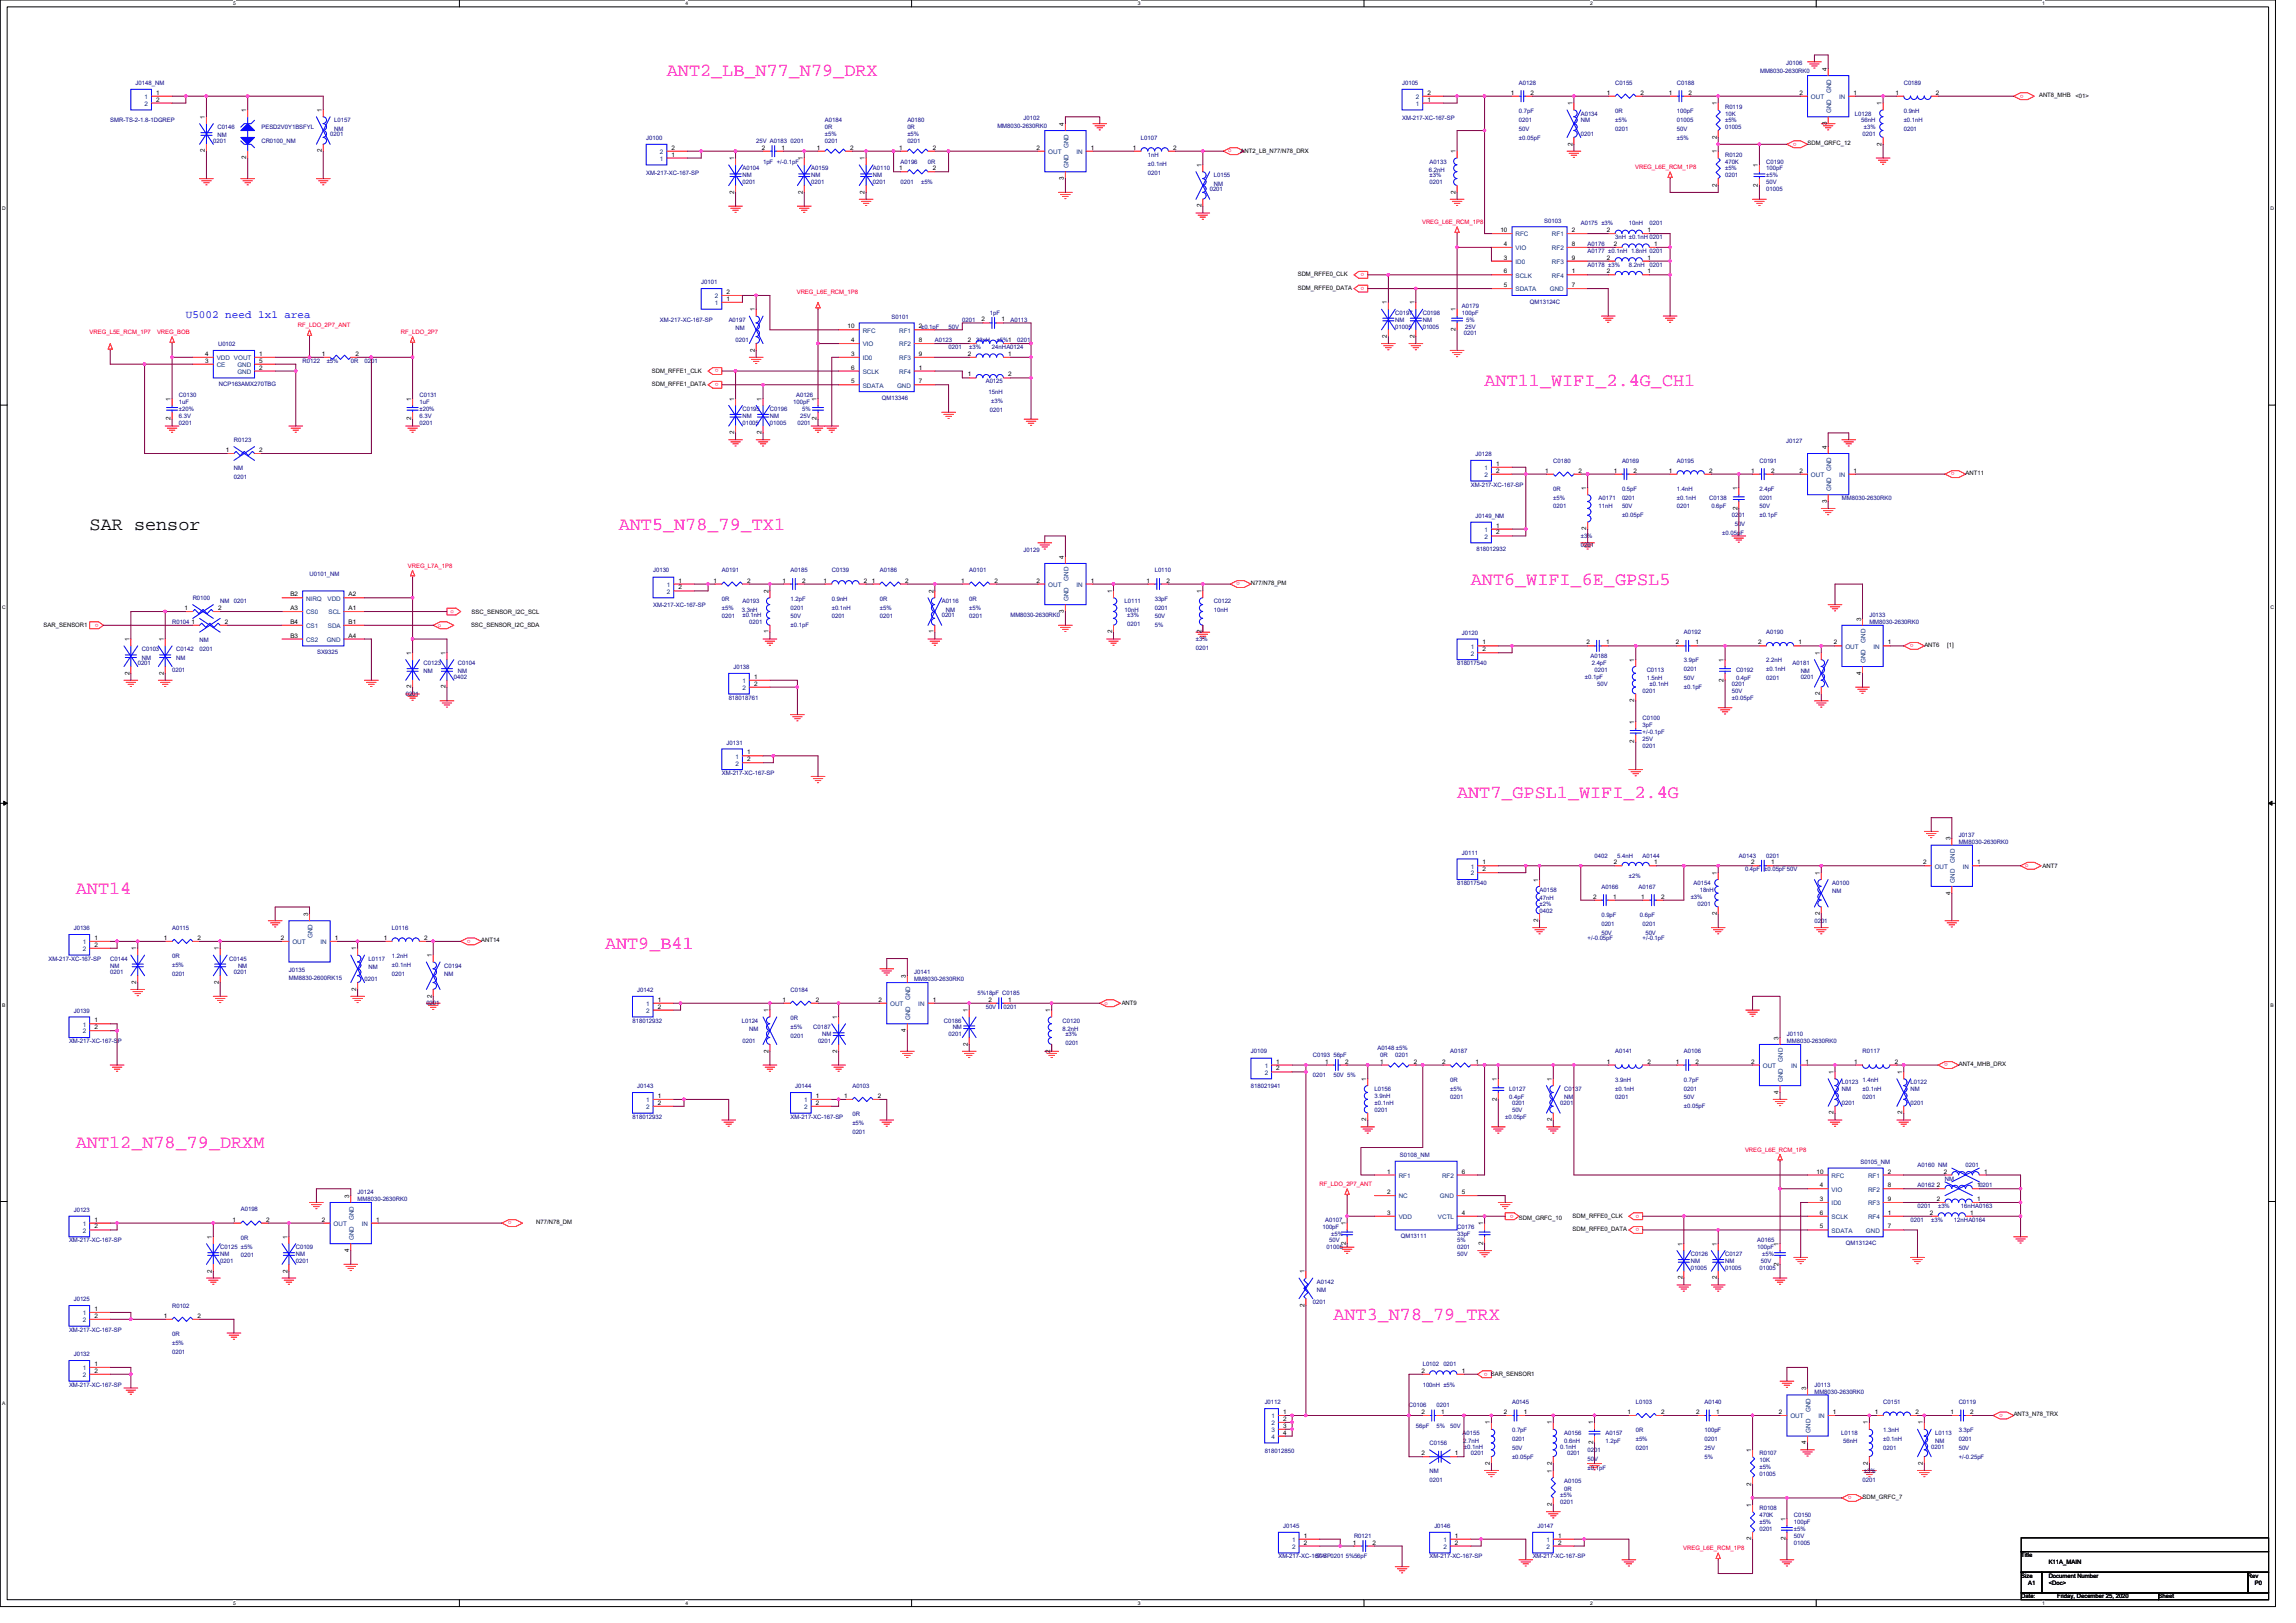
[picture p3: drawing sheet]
<svg xmlns="http://www.w3.org/2000/svg" width="297mm" height="210mm" viewBox="0 0 297 210" stroke-linecap="round" stroke-linejoin="round" font-family="sans-serif">
<defs><g id="words">
<g font-size="2.4" fill="#f0f">
<text x="86.3" y="9.9">ANT2_LB_N77_N79_DRX</text>
<text x="192.1" y="49.9">ANT11_WIFI_2.4G_CH1</text>
<text x="80" y="68.6">ANT5_N78_79_TX1</text>
<text x="190.3" y="75.7">ANT6_WIFI_6E_GPSL5</text>
<text x="188.5" y="103.2">ANT7_GPSL1_WIFI_2.4G</text>
<text x="9.8" y="115.7">ANT14</text>
<text x="78.3" y="122.8">ANT9_B41</text>
<text x="9.8" y="148.6">ANT12_N78_79_DRXM</text>
<text x="172.5" y="170.8">ANT3_N78_79_TRX</text>
</g>
<text font-size="2.4" x="11.6" y="68.6">SAR sensor</text>
<text font-size="1.4" fill="#00f" x="24" y="41.1">U5002 need 1x1 area</text>
<g font-size=".8" fill="#000080">
<text x="17.5" y="11">J0148_NM</text>
<text x="181.4" y="10.9">J0105</text>
<text x="196.5" y="10.9">A0128</text>
<text x="209" y="10.9">C0155</text>
<text x="217" y="10.9">C0188</text>
<text x="227.7" y="9.4">MM8030-2630RK0</text>
<text x="231.1" y="8.4">J0106</text>
<text x="246.3" y="10.9">C0189</text>
<text x="14.3" y="15.8">SMR-TS-2-1.8-1DGREP</text>
<text x="28.1" y="16.7">C0146</text>
<text x="28.1" y="17.8">NM</text>
<text x="33.8" y="16.7">PESD2V0Y1BSFYL</text>
<text x="42.7" y="17.6">0201</text>
<text x="43.2" y="15.8">L0157</text>
<text x="43.2" y="16.9">NM</text>
<text x="106.7" y="15.8">A0184</text>
<text x="106.7" y="16.7">0R</text>
<text x="106.7" y="17.6">±5%</text>
<text x="117.4" y="15.8">A0180</text>
<text x="117.4" y="16.7">0R</text>
<text x="117.4" y="17.6">±5%</text>
<text x="129" y="16.6">MM8030-2630RK0</text>
<text x="132.4" y="15.5">J0102</text>
<text x="181.4" y="15.5">XM-217-XC-167-SP</text>
<text x="196.5" y="14.6">0.7pF</text>
<text x="196.5" y="15.7">0201</text>
<text x="196.5" y="16.9">50V</text>
<text x="204.5" y="14.9">A0134</text>
<text x="204.5" y="15.8">NM</text>
<text x="204.5" y="17.6">0201</text>
<text x="209" y="14.6">0R</text>
<text x="209" y="15.7">±5%</text>
<text x="209" y="16.9">0201</text>
<text x="217" y="14.6">100pF</text>
<text x="217" y="15.7">01005</text>
<text x="217" y="16.9">50V</text>
<text x="223.2" y="14.1">R0119</text>
<text x="223.2" y="14.9">10K</text>
<text x="223.2" y="15.8">±5%</text>
<text x="223.2" y="16.7">01005</text>
<text x="240" y="14.9">L0128</text>
<text x="240.8" y="15.8">56nH</text>
<text x="241" y="17.6">0201</text>
<text x="241.1" y="16.7">±3%</text>
<text x="246.3" y="14.6">0.9nH</text>
<text x="246.3" y="15.7">±0.1nH</text>
<text x="246.3" y="16.9">0201</text>
<text x="27.6" y="18.5">0201</text>
<text x="33.8" y="18.5">CR0100_NM</text>
<text x="83.6" y="18.1">J0100</text>
<text x="83.6" y="22.6">XM-217-XC-167-SP</text>
<text x="96.1" y="22.1">A0104</text>
<text x="96.1" y="22.9">NM</text>
<text x="96.1" y="23.8">0201</text>
<text x="97.8" y="18.5">25V A0183</text>
<text x="98.7" y="21.2">1pF +/-0.1pF</text>
<text x="102.3" y="18.5">0201</text>
<text x="104.9" y="22.1">A0159</text>
<text x="104.9" y="22.9">NM</text>
<text x="104.9" y="23.8">0201</text>
<text x="106.7" y="18.5">0201</text>
<text x="112.9" y="22.1">A0110</text>
<text x="112.9" y="22.9">NM</text>
<text x="112.9" y="23.8">0201</text>
<text x="116.5" y="21.2">A0196</text>
<text x="116.5" y="23.8">0201</text>
<text x="117.4" y="18.5">0201</text>
<text x="119.2" y="23.8">±5%</text>
<text x="120.1" y="21.2">0R</text>
<text x="147.6" y="18.1">L0107</text>
<text x="148.5" y="20.3">1nH</text>
<text x="148.5" y="21.4">±0.1nH</text>
<text x="148.5" y="22.6">0201</text>
<text x="157" y="22.9">L0155</text>
<text x="184.9" y="22.2">6.2nH</text>
<text x="185" y="21.2">A0133</text>
<text x="185" y="22.9">±3%</text>
<text x="185" y="23.8">0201</text>
<text x="196.5" y="18.1">±0.05pF</text>
<text x="217" y="18.1">±5%</text>
<text x="223.2" y="20.3">R0120</text>
<text x="223.2" y="21.2">470K</text>
<text x="223.2" y="22.1">±5%</text>
<text x="223.2" y="22.9">0201</text>
<text x="228.5" y="21.2">C0190</text>
<text x="228.5" y="22.1">100pF</text>
<text x="228.5" y="23.8">50V</text>
<text x="228.5" y="22.9">±5%</text>
<text x="156.5" y="24.7">0201</text>
<text x="157" y="24">NM</text>
<text x="199.8" y="28.8">S0103</text>
<text x="204.5" y="29.2">A0175 ±3%</text>
<text x="210.7" y="29.2">10nH</text>
<text x="213.4" y="29.2">0201</text>
<text x="228.5" y="24.7">01005</text>
<text x="205.4" y="34.5">A0178 ±3%</text>
<text x="205.4" y="32.7">A0177 ±0.1nH 1.8nH 0201</text>
<text x="205.4" y="31.8">A0176</text>
<text x="209" y="30.9">3nH ±0.1nH 0201</text>
<text x="210.7" y="34.5">8.2nH</text>
<text x="213.4" y="34.5">0201</text>
<text x="85.4" y="41.6">XM-217-XC-167-SP</text>
<text x="90.7" y="36.7">J0101</text>
<text x="94.3" y="41.6">A0197</text>
<text x="115.3" y="41.3">S0101</text>
<text x="124.5" y="41.6">0201</text>
<text x="128.1" y="40.7">1pF</text>
<text x="130.7" y="41.6">A0113</text>
<text x="180.5" y="40.7">C0197</text>
<text x="180.5" y="41.6">NM</text>
<text x="184.1" y="40.7">C0198</text>
<text x="184.1" y="41.6">NM</text>
<text x="189.1" y="39.8">A0179</text>
<text x="189.1" y="40.7">100pF</text>
<text x="189.7" y="41.6">5%</text>
<text x="197.9" y="39.3">QM13124C</text>
<text x="28.2" y="44.8">U0102</text>
<text x="39.2" y="46.9">R0122</text>
<text x="42.3" y="46.9">±5%</text>
<text x="45.4" y="46.9">0R</text>
<text x="47.2" y="46.9">0201</text>
<text x="95.2" y="42.7">NM</text>
<text x="95.2" y="44.3">0201</text>
<text x="120.9" y="44.3">A0123</text>
<text x="122.7" y="45.2">0201</text>
<text x="122.7" y="42.5">50V</text>
<text x="125.4" y="45.2">±3%</text>
<text x="126.3" y="44.3">33nH</text>
<text x="128.3" y="45.2">24nHA0124</text>
<text x="128.9" y="44.3">±5%1</text>
<text x="131.6" y="44.3">0201</text>
<text x="180.5" y="42.5">01005</text>
<text x="184.1" y="42.5">01005</text>
<text x="189.4" y="43.4">0201</text>
<text x="189.6" y="42.5">25V</text>
<text x="23.2" y="51.4">C0130</text>
<text x="23.2" y="52.3">1uF</text>
<text x="23.2" y="53.2">±20%</text>
<text x="28.3" y="50">NCP163AMX270TBG</text>
<text x="54.3" y="51.4">C0131</text>
<text x="54.3" y="52.3">1uF</text>
<text x="54.3" y="53.2">±20%</text>
<text x="96.1" y="53.2">C0195</text>
<text x="99.6" y="53.2">C0196</text>
<text x="102.6" y="52.3">100pF</text>
<text x="103" y="51.4">A0126</text>
<text x="103.8" y="53.2">5%</text>
<text x="114.1" y="51.8">QM13346</text>
<text x="127.5" y="49.6">A0125</text>
<text x="127.9" y="51">15nH</text>
<text x="128.1" y="53.3">0201</text>
<text x="128.2" y="52.2">±3%</text>
<text x="23.2" y="54.9">0201</text>
<text x="23.2" y="54.1">6.3V</text>
<text x="30.3" y="57.2">R0123</text>
<text x="54.3" y="54.9">0201</text>
<text x="54.3" y="54.1">6.3V</text>
<text x="96.1" y="54.1">NM</text>
<text x="96.1" y="54.9">01005</text>
<text x="99.6" y="54.1">NM</text>
<text x="99.6" y="54.9">01005</text>
<text x="103.2" y="54.9">0201</text>
<text x="103.5" y="54.1">25V</text>
<text x="190.9" y="59">J0128</text>
<text x="201" y="59.8">C0180</text>
<text x="209.8" y="59.8">A0169</text>
<text x="217" y="59.8">A0195</text>
<text x="227.6" y="59.8">C0191</text>
<text x="231.1" y="57.3">J0127</text>
<text x="30.3" y="60.8">NM</text>
<text x="30.3" y="62">0201</text>
<text x="190.3" y="62.9">XM-217-XC-167-SP</text>
<text x="201" y="63.5">0R</text>
<text x="201" y="64.6">±5%</text>
<text x="201" y="65.8">0201</text>
<text x="206.8" y="64.7">A0171</text>
<text x="206.8" y="65.8">11nH</text>
<text x="209.8" y="63.5">0.5pF</text>
<text x="209.8" y="64.6">0201</text>
<text x="209.8" y="65.8">50V</text>
<text x="217" y="63.5">1.4nH</text>
<text x="217" y="64.6">±0.1nH</text>
<text x="217" y="65.8">0201</text>
<text x="221.1" y="64.7">C0138</text>
<text x="221.4" y="65.8">0.6pF</text>
<text x="227.6" y="63.5">2.4pF</text>
<text x="227.6" y="64.6">0201</text>
<text x="227.6" y="65.8">50V</text>
<text x="238.3" y="64.7">MM8030-2630RK0</text>
<text x="132.4" y="71.5">J0129</text>
<text x="190.9" y="67">J0149_NM</text>
<text x="191" y="71.3">818012932</text>
<text x="204.5" y="69.6">±3%</text>
<text x="204.5" y="70.8">0201</text>
<text x="209.8" y="67">±0.05pF</text>
<text x="222.8" y="69.3">±0.05pF</text>
<text x="224.1" y="67">0201</text>
<text x="224.4" y="68.1">50V</text>
<text x="227.6" y="67">±0.1pF</text>
<text x="24.9" y="77.6">R0100</text>
<text x="40" y="74.5">U0101_NM</text>
<text x="84.5" y="74.1">J0130</text>
<text x="93.4" y="74.1">A0191</text>
<text x="93.4" y="77.7">0R</text>
<text x="102.3" y="74.1">A0185</text>
<text x="102.3" y="77.7">1.2pF</text>
<text x="107.6" y="74.1">C0139</text>
<text x="107.6" y="77.7">0.9nH</text>
<text x="113.8" y="74.1">A0186</text>
<text x="113.8" y="77.7">0R</text>
<text x="125.4" y="74.1">A0101</text>
<text x="125.4" y="77.7">0R</text>
<text x="149.4" y="74.1">L0110</text>
<text x="149.4" y="77.7">33pF</text>
<text x="22.3" y="80.7">R0104</text>
<text x="25.8" y="83">NM</text>
<text x="28.5" y="78.1">NM</text>
<text x="30.3" y="78.1">0201</text>
<text x="84.5" y="78.6">XM-217-XC-167-SP</text>
<text x="93.4" y="78.9">±5%</text>
<text x="93.4" y="80">0201</text>
<text x="96" y="79.1">3.3nH</text>
<text x="96.1" y="78.1">A0193</text>
<text x="96.1" y="79.8">±0.1nH</text>
<text x="96.9" y="80.7">0201</text>
<text x="102.3" y="78.9">0201</text>
<text x="102.3" y="80">50V</text>
<text x="102.3" y="81.2">±0.1pF</text>
<text x="107.6" y="78.9">±0.1nH</text>
<text x="107.6" y="80">0201</text>
<text x="113.8" y="78.9">±5%</text>
<text x="113.8" y="80">0201</text>
<text x="121.8" y="78.1">A0116</text>
<text x="121.8" y="79.8">0201</text>
<text x="122.4" y="79.1">NM</text>
<text x="125.4" y="78.9">±5%</text>
<text x="125.4" y="80">0201</text>
<text x="130.7" y="79.8">MM8030-2630RK0</text>
<text x="145.5" y="78.1">L0111</text>
<text x="145.5" y="79.1">10nH</text>
<text x="145.8" y="79.8">±3%</text>
<text x="145.8" y="81">0201</text>
<text x="149.4" y="78.9">0201</text>
<text x="149.4" y="80">50V</text>
<text x="149.4" y="81.2">5%</text>
<text x="154.7" y="83">±3%</text>
<text x="157" y="78.1">C0122</text>
<text x="157" y="79.1">10nH</text>
<text x="189.1" y="82.1">J0120</text>
<text x="217.8" y="82.1">A0192</text>
<text x="228.5" y="82.1">A0190</text>
<text x="241.8" y="79.8">J0133</text>
<text x="241.8" y="80.7">MM8030-2630RK0</text>
<text x="17.8" y="86.1">0201</text>
<text x="18.3" y="84.3">C0103</text>
<text x="18.3" y="85.3">NM</text>
<text x="22.3" y="87">0201</text>
<text x="22.8" y="84.3">C0142</text>
<text x="22.8" y="85.3">NM</text>
<text x="25.8" y="84.2">0201</text>
<text x="41" y="84.6">SX9325</text>
<text x="54.8" y="86.1">C0123</text>
<text x="54.8" y="87.1">NM</text>
<text x="58.7" y="87.8">0402</text>
<text x="59.2" y="86.1">C0104</text>
<text x="59.2" y="87.1">NM</text>
<text x="94.9" y="86.6">J0138</text>
<text x="154.7" y="84.1">0201</text>
<text x="188.5" y="86.1">818017540</text>
<text x="205" y="87.8">±0.1pF</text>
<text x="205.8" y="85.2">A0188</text>
<text x="205.9" y="86.1">2.4pF</text>
<text x="206.3" y="87">0201</text>
<text x="206.6" y="88.7">50V</text>
<text x="212.5" y="89.6">0201</text>
<text x="213" y="87">C0113</text>
<text x="213" y="88">1.5nH</text>
<text x="213.4" y="88.7">±0.1nH</text>
<text x="217.8" y="85.7">3.9pF</text>
<text x="217.8" y="86.9">0201</text>
<text x="217.8" y="88">50V</text>
<text x="217.8" y="89.2">±0.1pF</text>
<text x="224.1" y="88.7">0201</text>
<text x="224.1" y="89.6">50V</text>
<text x="224.6" y="87">C0192</text>
<text x="224.6" y="88">0.4pF</text>
<text x="228.5" y="85.7">2.2nH</text>
<text x="228.5" y="86.9">±0.1nH</text>
<text x="228.5" y="88">0201</text>
<text x="231.9" y="86.1">A0181</text>
<text x="233" y="87.1">NM</text>
<text x="233" y="87.8">0201</text>
<text x="52.5" y="90.1">0201</text>
<text x="94.3" y="90.5">818018761</text>
<text x="212.5" y="93.2">C0100</text>
<text x="212.5" y="94.1">3pF</text>
<text x="212.5" y="95.8">25V</text>
<text x="212.5" y="95">+/-0.1pF</text>
<text x="224.1" y="90.5">±0.05pF</text>
<text x="93.4" y="100.3">XM-217-XC-167-SP</text>
<text x="94" y="96.4">J0131</text>
<text x="212.5" y="96.7">0201</text>
<text x="189.1" y="110.6">J0111</text>
<text x="206.3" y="111">0402</text>
<text x="209.2" y="111">5.4nH</text>
<text x="210.7" y="113.6">±2%</text>
<text x="212.5" y="111">A0144</text>
<text x="225" y="111">A0143</text>
<text x="225.8" y="112.7">0.4pF ±0.05pF50V</text>
<text x="228.5" y="111">0201</text>
<text x="253.4" y="108.3">J0137</text>
<text x="253.4" y="109.2">MM8030-2630RK0</text>
<text x="188.5" y="114.5">818017540</text>
<text x="199.2" y="115.4">A0158</text>
<text x="199.2" y="116.5">47nH</text>
<text x="199.2" y="117.2">±2%</text>
<text x="199.2" y="118.1">0402</text>
<text x="207.2" y="115">A0166</text>
<text x="207.2" y="118.6">0.9pF</text>
<text x="207.2" y="119.8">0201</text>
<text x="212" y="115">A0167</text>
<text x="212.2" y="118.6">0.6pF</text>
<text x="212.5" y="119.8">0201</text>
<text x="218.7" y="116.3">±3%</text>
<text x="219.1" y="114.5">A0154</text>
<text x="219.6" y="117.2">0201</text>
<text x="219.9" y="115.4">18nH</text>
<text x="234.7" y="119.4">0201</text>
<text x="237" y="114.5">A0100</text>
<text x="237" y="115.6">NM</text>
<text x="6.3" y="124.3">XM-217-XC-167-SP</text>
<text x="9.5" y="120.4">J0136</text>
<text x="14.3" y="124.3">C0144</text>
<text x="14.3" y="125.2">NM</text>
<text x="22.3" y="120.3">A0115</text>
<text x="22.3" y="123.9">0R</text>
<text x="22.3" y="125.1">±5%</text>
<text x="29.7" y="124.3">C0145</text>
<text x="30.8" y="125.2">NM</text>
<text x="37.4" y="125.7">J0135</text>
<text x="47.7" y="124.3">L0117</text>
<text x="47.7" y="125.3">NM</text>
<text x="50.7" y="120.3">L0116</text>
<text x="50.7" y="123.9">1.2nH</text>
<text x="50.7" y="125.1">±0.1nH</text>
<text x="57.5" y="125.2">C0194</text>
<text x="205.4" y="121.6">+/-0.05pF</text>
<text x="207.2" y="120.9">50V</text>
<text x="212.5" y="121.6">+/-0.1pF</text>
<text x="212.9" y="120.9">50V</text>
<text x="9.5" y="131">J0139</text>
<text x="14.3" y="126.1">0201</text>
<text x="22.3" y="126.2">0201</text>
<text x="30.3" y="126.1">0201</text>
<text x="37.4" y="126.8">MM8830-2600RK15</text>
<text x="47.2" y="127">0201</text>
<text x="50.7" y="126.2">0201</text>
<text x="55.2" y="130.1">0201</text>
<text x="57.5" y="126.2">NM</text>
<text x="82.4" y="128.4">J0142</text>
<text x="102.3" y="128.3">C0184</text>
<text x="102.3" y="131.9">0R</text>
<text x="118.3" y="126.1">J0141</text>
<text x="118.3" y="127">MM8030-2630RK0</text>
<text x="126.4" y="128.7">5%18pF C0185</text>
<text x="127.5" y="130.5">50V</text>
<text x="129.8" y="130.5">0201</text>
<text x="8.9" y="135">XM-217-XC-167-SP</text>
<text x="81.8" y="132.3">818012932</text>
<text x="96" y="132.3">L0124</text>
<text x="96.1" y="135">0201</text>
<text x="96.9" y="133.4">NM</text>
<text x="102.3" y="133.1">±5%</text>
<text x="102.3" y="134.2">0201</text>
<text x="105.2" y="133.2">C0187</text>
<text x="105.8" y="135">0201</text>
<text x="106.4" y="134.1">NM</text>
<text x="122.1" y="132.3">C0186</text>
<text x="122.7" y="134.1">0201</text>
<text x="123.3" y="133.2">NM</text>
<text x="137.5" y="132.3">C0120</text>
<text x="137.5" y="133.4">8.2nH</text>
<text x="137.8" y="134.1">±3%</text>
<text x="137.8" y="135.2">0201</text>
<text x="161.8" y="136.3">J0109</text>
<text x="169.8" y="136.7">C0193 56pF</text>
<text x="178.2" y="135.8">A0148 ±5%</text>
<text x="178.6" y="136.7">0R</text>
<text x="180.5" y="136.7">0201</text>
<text x="187.6" y="136.3">A0187</text>
<text x="209" y="136.3">A0141</text>
<text x="217.8" y="136.3">A0106</text>
<text x="231.2" y="134.1">J0110</text>
<text x="231.2" y="135">MM8030-2630RK0</text>
<text x="241" y="136.3">R0117</text>
<text x="82.4" y="140.8">J0143</text>
<text x="102.9" y="140.8">J0144</text>
<text x="110.3" y="140.7">A0103</text>
<text x="161.8" y="140.8">818021941</text>
<text x="169.8" y="139.4">0201</text>
<text x="172.5" y="139.4">50V 5%</text>
<text x="177.8" y="141.2">L0156</text>
<text x="177.8" y="142.1">3.9nH</text>
<text x="177.8" y="143">±0.1nH</text>
<text x="177.8" y="143.8">0201</text>
<text x="187.6" y="139.9">0R</text>
<text x="187.6" y="141.1">±5%</text>
<text x="187.6" y="142.2">0201</text>
<text x="195.3" y="141.2">L0127</text>
<text x="195.3" y="142.2">0.4pF</text>
<text x="195.6" y="143">0201</text>
<text x="195.6" y="143.8">50V</text>
<text x="201.8" y="143">0201</text>
<text x="202.4" y="141.2">C0137</text>
<text x="202.4" y="142.2">NM</text>
<text x="209" y="139.9">3.9nH</text>
<text x="209" y="141.1">±0.1nH</text>
<text x="209" y="142.2">0201</text>
<text x="217.8" y="139.9">0.7pF</text>
<text x="217.8" y="141.1">0201</text>
<text x="217.8" y="142.2">50V</text>
<text x="217.8" y="143.4">±0.05pF</text>
<text x="238.3" y="140.3">L0123</text>
<text x="238.3" y="141.2">NM</text>
<text x="238.3" y="143">0201</text>
<text x="241" y="139.9">1.4nH</text>
<text x="241" y="141.1">±0.1nH</text>
<text x="241" y="142.2">0201</text>
<text x="247.2" y="140.3">L0122</text>
<text x="247.2" y="141.2">NM</text>
<text x="247.2" y="143">0201</text>
<text x="81.8" y="144.7">818012932</text>
<text x="102.3" y="144.7">XM-217-XC-167-SP</text>
<text x="110.3" y="144.4">0R</text>
<text x="110.3" y="145.5">±5%</text>
<text x="110.3" y="146.7">0201</text>
<text x="181.1" y="149.7">S0108_NM</text>
<text x="194.7" y="144.7">±0.05pF</text>
<text x="46.3" y="154.5">J0124</text>
<text x="46.3" y="155.4">MM8030-2630RK0</text>
<text x="240.7" y="150.6">S0105_NM</text>
<text x="248.1" y="153.6">A0162</text>
<text x="248.1" y="151">A0160 NM</text>
<text x="251.6" y="152.7">NM</text>
<text x="254.3" y="151">0201</text>
<text x="8.9" y="160.7">XM-217-XC-167-SP</text>
<text x="9.5" y="156.8">J0123</text>
<text x="28.5" y="161.6">C0125 ±5%</text>
<text x="31.2" y="156.7">A0198</text>
<text x="31.2" y="160.4">0R</text>
<text x="38.3" y="161.6">C0109</text>
<text x="171.1" y="159">100pF</text>
<text x="171.4" y="158.1">A0107</text>
<text x="171.6" y="161.6">01005</text>
<text x="172" y="160.7">50V</text>
<text x="172.2" y="159.9">±5%</text>
<text x="181.2" y="160.2">QM13111</text>
<text x="188.5" y="159">C0176</text>
<text x="188.5" y="159.9">33pF</text>
<text x="188.5" y="161.6">0201</text>
<text x="188.5" y="160.7">5%</text>
<text x="227.3" y="160.7">A0165</text>
<text x="227.3" y="161.6">100pF</text>
<text x="238.8" y="161.1">QM13124C</text>
<text x="247.2" y="158.1">0201</text>
<text x="248.1" y="156.3">0201</text>
<text x="249.8" y="158.1">±3%</text>
<text x="250.7" y="156.3">±3%</text>
<text x="252.8" y="158.1">12nHA0164</text>
<text x="253.7" y="156.3">16nHA0163</text>
<text x="28.5" y="162.5">NM</text>
<text x="28.5" y="163.4">0201</text>
<text x="31.2" y="162.7">0201</text>
<text x="38.3" y="162.5">NM</text>
<text x="38.3" y="163.4">0201</text>
<text x="170.4" y="166.1">A0142</text>
<text x="170.4" y="167.1">NM</text>
<text x="188.5" y="162.5">50V</text>
<text x="218.7" y="162.5">C0126</text>
<text x="218.7" y="163.4">NM</text>
<text x="218.7" y="164.3">01005</text>
<text x="223.2" y="162.5">C0127</text>
<text x="223.2" y="163.4">NM</text>
<text x="223.2" y="164.3">01005</text>
<text x="227.6" y="164.3">01005</text>
<text x="227.8" y="163.4">50V</text>
<text x="228" y="162.5">±5%</text>
<text x="8.9" y="172.3">XM-217-XC-167-SP</text>
<text x="9.5" y="168.4">J0125</text>
<text x="22.3" y="169.2">R0102</text>
<text x="22.3" y="172.8">0R</text>
<text x="22.3" y="174">±5%</text>
<text x="169.8" y="168.7">0201</text>
<text x="8.9" y="179.4">XM-217-XC-167-SP</text>
<text x="9.5" y="175.5">J0132</text>
<text x="22.3" y="175.1">0201</text>
<text x="184.1" y="176.7">L0102</text>
<text x="184.1" y="179.4">100nH ±5%</text>
<text x="186.7" y="176.7">0201</text>
<text x="234.7" y="179.4">J0113</text>
<text x="163.6" y="181.6">J0112</text>
<text x="182.3" y="182.1">C0106</text>
<text x="183.2" y="184.7">56pF</text>
<text x="185.8" y="182.1">0201</text>
<text x="185.8" y="184.7">5%</text>
<text x="187.6" y="184.7">50V</text>
<text x="189.2" y="185.6">A0155</text>
<text x="195.6" y="181.6">A0145</text>
<text x="195.6" y="185.3">0.7pF</text>
<text x="202.4" y="185.6">A0156</text>
<text x="207.7" y="185.6">A0157</text>
<text x="211.6" y="181.6">L0103</text>
<text x="211.6" y="185.3">0R</text>
<text x="220.5" y="181.6">A0140</text>
<text x="220.5" y="185.3">100pF</text>
<text x="234.7" y="180.3">MM8030-2630RK0</text>
<text x="238.2" y="185.6">L0118</text>
<text x="243.6" y="181.6">C0151</text>
<text x="243.6" y="185.3">1.3nH</text>
<text x="250.4" y="185.6">L0113</text>
<text x="253.4" y="181.6">C0119</text>
<text x="253.4" y="185.3">3.3pF</text>
<text x="163.6" y="187.9">818012850</text>
<text x="185" y="187">C0156</text>
<text x="185" y="190.6">NM</text>
<text x="185" y="191.8">0201</text>
<text x="189.3" y="186.7">2.7nH</text>
<text x="189.4" y="187.4">±0.1nH</text>
<text x="190.3" y="188.3">0201</text>
<text x="195.6" y="186.4">0201</text>
<text x="195.6" y="187.6">50V</text>
<text x="195.6" y="188.7">±0.05pF</text>
<text x="201.8" y="187.4">0.1nH</text>
<text x="202.4" y="186.7">0.6nH</text>
<text x="202.4" y="191.9">A0105</text>
<text x="202.7" y="188.3">0201</text>
<text x="205.4" y="187.9">0201</text>
<text x="205.4" y="189">50V</text>
<text x="205.4" y="190.2">±0.1pF</text>
<text x="207.7" y="186.7">1.2pF</text>
<text x="211.6" y="186.4">±5%</text>
<text x="211.6" y="187.6">0201</text>
<text x="220.5" y="186.4">0201</text>
<text x="220.5" y="187.6">25V</text>
<text x="220.5" y="188.7">5%</text>
<text x="227.6" y="188.3">R0107</text>
<text x="227.6" y="189.2">10K</text>
<text x="227.6" y="190.1">±5%</text>
<text x="227.6" y="191">01005</text>
<text x="238.5" y="186.7">56nH</text>
<text x="241" y="191.7">0201</text>
<text x="241.1" y="190.5">±3%</text>
<text x="243.6" y="186.4">±0.1nH</text>
<text x="243.6" y="187.6">0201</text>
<text x="249.8" y="187.4">0201</text>
<text x="250.4" y="186.7">NM</text>
<text x="253.4" y="186.4">0201</text>
<text x="253.4" y="187.6">50V</text>
<text x="253.4" y="188.7">+/-0.25pF</text>
<text x="166" y="197.7">J0145</text>
<text x="185.6" y="197.7">J0146</text>
<text x="198.9" y="197.7">J0147</text>
<text x="201.8" y="193.6">±5%</text>
<text x="201.8" y="194.5">0201</text>
<text x="202.4" y="192.9">0R</text>
<text x="227.6" y="195.4">R0108</text>
<text x="227.6" y="196.3">470K</text>
<text x="227.6" y="197.2">±5%</text>
<text x="232.1" y="196.3">C0150</text>
<text x="232.1" y="197.2">100pF</text>
<text x="165.4" y="201.6">XM-217-XC-167-SP0201</text>
<text x="170.3" y="201.6">50V</text>
<text x="174.1" y="201.6">5%56pF</text>
<text x="175.2" y="199">R0121</text>
<text x="185" y="201.6">XM-217-XC-167-SP</text>
<text x="198.3" y="201.6">XM-217-XC-167-SP</text>
<text x="227.6" y="198.1">0201</text>
<text x="232.1" y="199.9">01005</text>
<text x="232.1" y="199">50V</text>
<text x="232.1" y="198.1">±5%</text>
</g>
<g font-size=".8">
<text x="236.3" y="9.2" transform="rotate(-90 236.3 9.2)">4</text>
<text x="20.2" y="12.3">1</text>
<text x="20.2" y="13.1">2</text>
<text x="26.5" y="15.4" transform="rotate(-90 26.5 15.4)">1</text>
<text x="31.9" y="14.5" transform="rotate(-90 31.9 14.5)">1</text>
<text x="41.6" y="14.5" transform="rotate(-90 41.6 14.5)">1</text>
<text x="137.6" y="16.3" transform="rotate(-90 137.6 16.3)">4</text>
<text x="184.7" y="13.1">1</text>
<text x="184.7" y="12.3">2</text>
<text x="195.4" y="12.3">1</text>
<text x="198" y="12.3">2</text>
<text x="203.4" y="13.6" transform="rotate(-90 203.4 13.6)">1</text>
<text x="207.9" y="12.3">1</text>
<text x="212.2" y="12.3">2</text>
<text x="215.9" y="12.3">1</text>
<text x="218.5" y="12.3">2</text>
<text x="222.1" y="17.9" transform="rotate(-90 222.1 17.9)">2</text>
<text x="222.1" y="13.6" transform="rotate(-90 222.1 13.6)">1</text>
<text x="232.8" y="12.3">2</text>
<text x="236.3" y="16.2" transform="rotate(-90 236.3 16.2)">3</text>
<text x="239.8" y="12.3">1</text>
<text x="243.4" y="13.6" transform="rotate(-90 243.4 13.6)">1</text>
<text x="245.2" y="12.3">1</text>
<text x="250.5" y="12.3">2</text>
<text x="263.8" y="12.6">ANT8_MHB</text>
<text x="268.5" y="12.6">&lt;01&gt;</text>
<text x="26.5" y="19.7" transform="rotate(-90 26.5 19.7)">2</text>
<text x="31.9" y="20.6" transform="rotate(-90 31.9 20.6)">2</text>
<text x="41.6" y="19.7" transform="rotate(-90 41.6 19.7)">2</text>
<text x="86.9" y="20.3">1</text>
<text x="86.9" y="19.4">2</text>
<text x="95" y="20.7" transform="rotate(-90 95 20.7)">1</text>
<text x="98.5" y="19.4">2</text>
<text x="101.1" y="19.4">1</text>
<text x="103.9" y="20.7" transform="rotate(-90 103.9 20.7)">1</text>
<text x="105.7" y="19.4">1</text>
<text x="110" y="19.4">2</text>
<text x="111.9" y="20.7" transform="rotate(-90 111.9 20.7)">1</text>
<text x="116.3" y="22">1</text>
<text x="116.3" y="19.4">1</text>
<text x="120.7" y="22">2</text>
<text x="120.7" y="19.4">2</text>
<text x="134.1" y="19.4">2</text>
<text x="137.6" y="23.3" transform="rotate(-90 137.6 23.3)">3</text>
<text x="141.1" y="19.4">1</text>
<text x="146.6" y="19.4">1</text>
<text x="151.8" y="19.4">2</text>
<text x="155.4" y="21.6" transform="rotate(-90 155.4 21.6)">1</text>
<text x="160.5" y="19.7">ANT2_LB_N77/N78_DRX</text>
<text x="188.3" y="19.8" transform="rotate(-90 188.3 19.8)">1</text>
<text x="203.4" y="18.8" transform="rotate(-90 203.4 18.8)">2</text>
<text x="222.1" y="19.8" transform="rotate(-90 222.1 19.8)">1</text>
<text x="227.4" y="21.6" transform="rotate(-90 227.4 21.6)">1</text>
<text x="233.8" y="18.8">SDM_GRFC_12</text>
<text x="243.4" y="18.8" transform="rotate(-90 243.4 18.8)">2</text>
<text x="95" y="25.1" transform="rotate(-90 95 25.1)">2</text>
<text x="103.9" y="25.1" transform="rotate(-90 103.9 25.1)">2</text>
<text x="111.9" y="25.1" transform="rotate(-90 111.9 25.1)">2</text>
<text x="155.4" y="26.8" transform="rotate(-90 155.4 26.8)">2</text>
<text x="188.3" y="25.1" transform="rotate(-90 188.3 25.1)">2</text>
<text x="222.1" y="24.2" transform="rotate(-90 222.1 24.2)">2</text>
<text x="227.4" y="24.2" transform="rotate(-90 227.4 24.2)">2</text>
<text x="167.9" y="35.8">SDM_RFFE0_CLK</text>
<text x="194.1" y="30">10</text>
<text x="194.6" y="35.4">6</text>
<text x="194.6" y="31.8">4</text>
<text x="194.6" y="33.6">3</text>
<text x="203.3" y="35.4">1</text>
<text x="203.3" y="33.6">9</text>
<text x="203.3" y="31.8">8</text>
<text x="203.3" y="30">2</text>
<text x="207.9" y="35.4">2</text>
<text x="207.9" y="33.6">2</text>
<text x="207.9" y="30">2</text>
<text x="208.8" y="31.8">2</text>
<text x="213.1" y="35.4">1</text>
<text x="213.1" y="33.6">1</text>
<text x="213.1" y="30">1</text>
<text x="214" y="31.8">1</text>
<text x="94" y="38.9">1</text>
<text x="94" y="38">2</text>
<text x="97.6" y="40.3" transform="rotate(-90 97.6 40.3)">1</text>
<text x="127" y="41.6">2</text>
<text x="129.6" y="41.6">1</text>
<text x="167.9" y="37.5">SDM_RFFE0_DATA</text>
<text x="179.4" y="39.4" transform="rotate(-90 179.4 39.4)">1</text>
<text x="183" y="39.4" transform="rotate(-90 183 39.4)">1</text>
<text x="188.3" y="40.3" transform="rotate(-90 188.3 40.3)">1</text>
<text x="194.6" y="37.1">5</text>
<text x="203.3" y="37.1">7</text>
<text x="26.5" y="46.9">3</text>
<text x="26.5" y="46">4</text>
<text x="33.5" y="46">1</text>
<text x="33.5" y="47.8">2</text>
<text x="33.5" y="46.9">5</text>
<text x="41.7" y="46">1</text>
<text x="46" y="46">2</text>
<text x="97.6" y="45.5" transform="rotate(-90 97.6 45.5)">2</text>
<text x="109.7" y="42.5">10</text>
<text x="110.1" y="47.8">6</text>
<text x="110.1" y="44.3">4</text>
<text x="110.1" y="46">3</text>
<text x="118.9" y="47.8">1</text>
<text x="118.9" y="46">9</text>
<text x="118.9" y="44.3">8</text>
<text x="118.9" y="42.5">2±0.1pF</text>
<text x="125.2" y="44.3">2</text>
<text x="125.2" y="46">2</text>
<text x="130.4" y="46">1</text>
<text x="179.4" y="43.7" transform="rotate(-90 179.4 43.7)">2</text>
<text x="183" y="43.7" transform="rotate(-90 183 43.7)">2</text>
<text x="188.3" y="42.8" transform="rotate(-90 188.3 42.8)">2</text>
<text x="22.1" y="51.8" transform="rotate(-90 22.1 51.8)">1</text>
<text x="53.2" y="51.8" transform="rotate(-90 53.2 51.8)">1</text>
<text x="84.3" y="48.2">SDM_RFFE1_CLK</text>
<text x="84.3" y="50">SDM_RFFE1_DATA</text>
<text x="95" y="51.8" transform="rotate(-90 95 51.8)">1</text>
<text x="98.5" y="51.8" transform="rotate(-90 98.5 51.8)">1</text>
<text x="105.6" y="51.8" transform="rotate(-90 105.6 51.8)">1</text>
<text x="110.1" y="49.6">5</text>
<text x="118.9" y="49.6">7</text>
<text x="125.2" y="48.7">1</text>
<text x="130.4" y="48.7">2</text>
<text x="22.1" y="54.4" transform="rotate(-90 22.1 54.4)">2</text>
<text x="29.2" y="58.5">1</text>
<text x="33.5" y="58.5">2</text>
<text x="53.2" y="54.4" transform="rotate(-90 53.2 54.4)">2</text>
<text x="95" y="56.2" transform="rotate(-90 95 56.2)">2</text>
<text x="98.5" y="56.2" transform="rotate(-90 98.5 56.2)">2</text>
<text x="105.6" y="54.4" transform="rotate(-90 105.6 54.4)">2</text>
<text x="236.3" y="58.1" transform="rotate(-90 236.3 58.1)">4</text>
<text x="193.6" y="60.3">1</text>
<text x="193.6" y="61.2">2</text>
<text x="199.9" y="61.2">1</text>
<text x="204.2" y="61.2">2</text>
<text x="205.2" y="63.4" transform="rotate(-90 205.2 63.4)">1</text>
<text x="208.8" y="61.2">1</text>
<text x="211.3" y="61.2">2</text>
<text x="215.9" y="61.2">1</text>
<text x="221.1" y="61.2">2</text>
<text x="224.8" y="66" transform="rotate(-90 224.8 66)">2</text>
<text x="224.8" y="63.4" transform="rotate(-90 224.8 63.4)">1</text>
<text x="226.6" y="61.2">1</text>
<text x="229.1" y="61.2">2</text>
<text x="232.8" y="61.2">2</text>
<text x="236.3" y="65.1" transform="rotate(-90 236.3 65.1)">3</text>
<text x="239.8" y="61.2">1</text>
<text x="254.3" y="61.4">ANT11</text>
<text x="193.6" y="68.3">1</text>
<text x="193.6" y="69.2">2</text>
<text x="205.2" y="68.6" transform="rotate(-90 205.2 68.6)">2</text>
<text x="37.6" y="77.2">B2</text>
<text x="45.1" y="77.2">A2</text>
<text x="87.8" y="75.4">1</text>
<text x="87.8" y="76.3">2</text>
<text x="92.3" y="75.4">1</text>
<text x="96.7" y="75.4">2</text>
<text x="99.4" y="76.7" transform="rotate(-90 99.4 76.7)">2</text>
<text x="101.2" y="75.4">1</text>
<text x="103.8" y="75.4">2</text>
<text x="106.6" y="75.4">1</text>
<text x="111.8" y="75.4">2</text>
<text x="112.8" y="75.4">1</text>
<text x="117.1" y="75.4">2</text>
<text x="120.8" y="76.7" transform="rotate(-90 120.8 76.7)">2</text>
<text x="124.3" y="75.4">1</text>
<text x="128.7" y="75.4">2</text>
<text x="134.1" y="75.4">2</text>
<text x="137.6" y="72.3" transform="rotate(-90 137.6 72.3)">4</text>
<text x="141.1" y="75.4">1</text>
<text x="143.9" y="76.7" transform="rotate(-90 143.9 76.7)">1</text>
<text x="148.3" y="75.4">1</text>
<text x="150.9" y="75.4">2</text>
<text x="155.4" y="76.7" transform="rotate(-90 155.4 76.7)">1</text>
<text x="161.8" y="75.7">N77/N78_PM</text>
<text x="5.6" y="81.1">SAR_SENSOR1</text>
<text x="16.7" y="83" transform="rotate(-90 16.7 83)">1</text>
<text x="21.2" y="83" transform="rotate(-90 21.2 83)">1</text>
<text x="23.9" y="78.9">1</text>
<text x="24.8" y="80.7">1</text>
<text x="28.2" y="78.9">2</text>
<text x="29.1" y="80.7">2</text>
<text x="37.6" y="78.9">A3</text>
<text x="37.6" y="82.5">B3</text>
<text x="37.6" y="80.7">B4</text>
<text x="45.1" y="82.5">A4</text>
<text x="45.1" y="80.7">B1</text>
<text x="45.1" y="78.9">A1</text>
<text x="60.9" y="81.2">SSC_SENSOR_I2C_SDA</text>
<text x="61" y="79.4">SSC_SENSOR_I2C_SCL</text>
<text x="99.4" y="82" transform="rotate(-90 99.4 82)">1</text>
<text x="120.8" y="82" transform="rotate(-90 120.8 82)">1</text>
<text x="137.6" y="79.3" transform="rotate(-90 137.6 79.3)">3</text>
<text x="143.9" y="82" transform="rotate(-90 143.9 82)">2</text>
<text x="155.4" y="82" transform="rotate(-90 155.4 82)">2</text>
<text x="191.8" y="83.4">1</text>
<text x="205.2" y="83.4">2</text>
<text x="207.8" y="83.4">1</text>
<text x="216.8" y="83.4">2</text>
<text x="219.3" y="83.4">1</text>
<text x="227.5" y="83.4">2</text>
<text x="232.7" y="83.4">1</text>
<text x="237.2" y="83.4">2</text>
<text x="240.8" y="80.3" transform="rotate(-90 240.8 80.3)">3</text>
<text x="244.2" y="83.4">1</text>
<text x="249" y="83.7">ANT6</text>
<text x="251.9" y="83.7">[1]</text>
<text x="16.7" y="87.3" transform="rotate(-90 16.7 87.3)">2</text>
<text x="21.2" y="87.3" transform="rotate(-90 21.2 87.3)">2</text>
<text x="53.2" y="89.1" transform="rotate(-90 53.2 89.1)">2</text>
<text x="53.2" y="84.7" transform="rotate(-90 53.2 84.7)">1</text>
<text x="57.6" y="89.1" transform="rotate(-90 57.6 89.1)">2</text>
<text x="57.6" y="84.7" transform="rotate(-90 57.6 84.7)">1</text>
<text x="97.6" y="87.8">1</text>
<text x="97.6" y="88.7">2</text>
<text x="191.8" y="84.3">2</text>
<text x="211.4" y="85.6" transform="rotate(-90 211.4 85.6)">1</text>
<text x="223" y="88.2" transform="rotate(-90 223 88.2)">2</text>
<text x="223" y="85.6" transform="rotate(-90 223 85.6)">1</text>
<text x="235.4" y="90" transform="rotate(-90 235.4 90)">2</text>
<text x="235.4" y="84.7" transform="rotate(-90 235.4 84.7)">1</text>
<text x="240.8" y="87.3" transform="rotate(-90 240.8 87.3)">4</text>
<text x="211.4" y="93.6" transform="rotate(-90 211.4 93.6)">1</text>
<text x="211.4" y="90.8" transform="rotate(-90 211.4 90.8)">2</text>
<text x="96.7" y="97.6">1</text>
<text x="96.7" y="98.5">2</text>
<text x="211.4" y="96.2" transform="rotate(-90 211.4 96.2)">2</text>
<text x="191.8" y="111.8">1</text>
<text x="191.8" y="112.7">2</text>
<text x="208.8" y="111.8">2</text>
<text x="214" y="111.8">1</text>
<text x="222.1" y="113.2" transform="rotate(-90 222.1 113.2)">1</text>
<text x="226.6" y="111.8">2</text>
<text x="229.1" y="111.8">1</text>
<text x="235.4" y="113.2" transform="rotate(-90 235.4 113.2)">1</text>
<text x="248.8" y="111.8">2</text>
<text x="252.3" y="108.7" transform="rotate(-90 252.3 108.7)">3</text>
<text x="255.8" y="111.8">1</text>
<text x="264.2" y="112.3">ANT7</text>
<text x="39.9" y="118.5" transform="rotate(-90 39.9 118.5)">3</text>
<text x="199" y="119.3" transform="rotate(-90 199 119.3)">2</text>
<text x="199" y="114.1" transform="rotate(-90 199 114.1)">1</text>
<text x="206.1" y="116.3">2</text>
<text x="208.7" y="116.3">1</text>
<text x="212.3" y="116.3">1</text>
<text x="214.9" y="116.3">2</text>
<text x="222.1" y="118.4" transform="rotate(-90 222.1 118.4)">2</text>
<text x="235.4" y="118.4" transform="rotate(-90 235.4 118.4)">2</text>
<text x="252.3" y="115.7" transform="rotate(-90 252.3 115.7)">4</text>
<text x="12.2" y="121.6">1</text>
<text x="12.2" y="122.5">2</text>
<text x="17.6" y="123" transform="rotate(-90 17.6 123)">1</text>
<text x="21.2" y="121.6">1</text>
<text x="25.5" y="121.6">2</text>
<text x="28.3" y="123" transform="rotate(-90 28.3 123)">1</text>
<text x="36.3" y="121.6">2</text>
<text x="43.3" y="121.6">1</text>
<text x="46.1" y="123" transform="rotate(-90 46.1 123)">1</text>
<text x="49.7" y="121.6">1</text>
<text x="54.9" y="121.6">2</text>
<text x="55.9" y="123.8" transform="rotate(-90 55.9 123.8)">1</text>
<text x="62.3" y="121.9">ANT14</text>
<text x="17.6" y="127.3" transform="rotate(-90 17.6 127.3)">2</text>
<text x="28.3" y="127.3" transform="rotate(-90 28.3 127.3)">2</text>
<text x="46.1" y="128.2" transform="rotate(-90 46.1 128.2)">2</text>
<text x="55.9" y="129.1" transform="rotate(-90 55.9 129.1)">2</text>
<text x="85.1" y="129.6">1</text>
<text x="85.1" y="130.5">2</text>
<text x="99.4" y="131" transform="rotate(-90 99.4 131)">1</text>
<text x="101.2" y="129.6">1</text>
<text x="105.6" y="129.6">2</text>
<text x="108.3" y="131.8" transform="rotate(-90 108.3 131.8)">1</text>
<text x="113.7" y="129.6">2</text>
<text x="117.2" y="126.5" transform="rotate(-90 117.2 126.5)">3</text>
<text x="120.7" y="129.6">1</text>
<text x="125.2" y="131" transform="rotate(-90 125.2 131)">1</text>
<text x="127.9" y="129.6">2</text>
<text x="130.4" y="129.6">1</text>
<text x="135.9" y="131" transform="rotate(-90 135.9 131)">1</text>
<text x="145.1" y="130.1">ANT9</text>
<text x="12.2" y="132.3">1</text>
<text x="12.2" y="133.2">2</text>
<text x="99.4" y="136.2" transform="rotate(-90 99.4 136.2)">2</text>
<text x="108.3" y="136.2" transform="rotate(-90 108.3 136.2)">2</text>
<text x="117.2" y="133.5" transform="rotate(-90 117.2 133.5)">4</text>
<text x="125.2" y="135.3" transform="rotate(-90 125.2 135.3)">2</text>
<text x="135.9" y="136.2" transform="rotate(-90 135.9 136.2)">2</text>
<text x="165.1" y="137.6">1</text>
<text x="171.4" y="137.6">1</text>
<text x="174" y="137.6">2</text>
<text x="178.6" y="137.6">1</text>
<text x="182.9" y="137.6">2</text>
<text x="186.6" y="137.6">2</text>
<text x="190.9" y="137.6">1</text>
<text x="207.9" y="137.6">1</text>
<text x="213.1" y="137.6">2</text>
<text x="216.8" y="137.6">1</text>
<text x="219.3" y="137.6">2</text>
<text x="226.6" y="137.6">2</text>
<text x="230.1" y="134.5" transform="rotate(-90 230.1 134.5)">3</text>
<text x="233.6" y="137.6">1</text>
<text x="239.9" y="137.6">1</text>
<text x="245.1" y="137.6">2</text>
<text x="253.4" y="137.9">ANT4_MHB_DRX</text>
<text x="85.1" y="142">1</text>
<text x="85.1" y="142.9">2</text>
<text x="105.6" y="142">1</text>
<text x="105.6" y="142.9">2</text>
<text x="109.2" y="142">1</text>
<text x="113.6" y="142">2</text>
<text x="165.1" y="138.5">2</text>
<text x="176.8" y="139.8" transform="rotate(-90 176.8 139.8)">1</text>
<text x="193.7" y="142.4" transform="rotate(-90 193.7 142.4)">2</text>
<text x="193.7" y="139.8" transform="rotate(-90 193.7 139.8)">1</text>
<text x="200.8" y="139.8" transform="rotate(-90 200.8 139.8)">1</text>
<text x="230.1" y="141.5" transform="rotate(-90 230.1 141.5)">4</text>
<text x="237.2" y="139" transform="rotate(-90 237.2 139)">1</text>
<text x="246.1" y="139" transform="rotate(-90 246.1 139)">1</text>
<text x="176.8" y="145.1" transform="rotate(-90 176.8 145.1)">2</text>
<text x="200.8" y="145.1" transform="rotate(-90 200.8 145.1)">2</text>
<text x="237.2" y="144.2" transform="rotate(-90 237.2 144.2)">2</text>
<text x="246.1" y="144.2" transform="rotate(-90 246.1 144.2)">2</text>
<text x="45.2" y="155" transform="rotate(-90 45.2 155)">3</text>
<text x="179.4" y="151.8">1</text>
<text x="179.4" y="154.5">2</text>
<text x="189.1" y="154.5">5</text>
<text x="189.1" y="151.8">6</text>
<text x="235" y="151.8">10</text>
<text x="235.5" y="153.6">4</text>
<text x="235.5" y="155.4">3</text>
<text x="244.2" y="155.4">9</text>
<text x="244.2" y="153.6">8</text>
<text x="244.2" y="151.8">2</text>
<text x="250.6" y="155.4">2</text>
<text x="250.6" y="153.6">2</text>
<text x="251.5" y="151.8">2</text>
<text x="255.8" y="155.4">1</text>
<text x="255.8" y="153.6">10201</text>
<text x="256.7" y="151.8">1</text>
<text x="12.2" y="158.1">1</text>
<text x="12.2" y="158.9">2</text>
<text x="27.4" y="160.3" transform="rotate(-90 27.4 160.3)">1</text>
<text x="30.1" y="158.1">1</text>
<text x="34.4" y="158.1">2</text>
<text x="37.2" y="160.3" transform="rotate(-90 37.2 160.3)">1</text>
<text x="41.7" y="158.1">2</text>
<text x="45.2" y="162" transform="rotate(-90 45.2 162)">4</text>
<text x="48.7" y="158.1">1</text>
<text x="69.4" y="158.3">N77/N78_DM</text>
<text x="174.1" y="161.1" transform="rotate(-90 174.1 161.1)">2</text>
<text x="174.1" y="158.5" transform="rotate(-90 174.1 158.5)">1</text>
<text x="179.4" y="157.2">3</text>
<text x="189.1" y="157.2">4</text>
<text x="191.9" y="161.1" transform="rotate(-90 191.9 161.1)">2</text>
<text x="191.9" y="158.5" transform="rotate(-90 191.9 158.5)">1</text>
<text x="196.5" y="157.9">SDM_GRFC_10</text>
<text x="203.5" y="159.3">SDM_RFFE0_DATA</text>
<text x="203.5" y="157.5">SDM_RFFE0_CLK</text>
<text x="217.7" y="161.2" transform="rotate(-90 217.7 161.2)">1</text>
<text x="222.1" y="161.2" transform="rotate(-90 222.1 161.2)">1</text>
<text x="230.1" y="161.2" transform="rotate(-90 230.1 161.2)">1</text>
<text x="235.5" y="158.9">5</text>
<text x="235.5" y="157.2">6</text>
<text x="244.2" y="157.2">1</text>
<text x="244.2" y="158.9">7</text>
<text x="249.7" y="157.2">2</text>
<text x="254.9" y="157.2">1</text>
<text x="27.4" y="164.6" transform="rotate(-90 27.4 164.6)">2</text>
<text x="37.2" y="164.6" transform="rotate(-90 37.2 164.6)">2</text>
<text x="168.8" y="164.7" transform="rotate(-90 168.8 164.7)">1</text>
<text x="217.7" y="165.5" transform="rotate(-90 217.7 165.5)">2</text>
<text x="222.1" y="165.5" transform="rotate(-90 222.1 165.5)">2</text>
<text x="230.1" y="163.7" transform="rotate(-90 230.1 163.7)">2</text>
<text x="12.2" y="169.6">1</text>
<text x="12.2" y="170.5">2</text>
<text x="21.2" y="170.5">1</text>
<text x="25.5" y="170.5">2</text>
<text x="168.8" y="169.1" transform="rotate(-90 168.8 169.1)">2</text>
<text x="12.2" y="176.7">1</text>
<text x="12.2" y="177.6">2</text>
<text x="183.9" y="177.6">2</text>
<text x="189.1" y="177.6">1</text>
<text x="192.9" y="178">SAR_SENSOR1</text>
<text x="233.7" y="179.9" transform="rotate(-90 233.7 179.9)">3</text>
<text x="166" y="183.8">2</text>
<text x="166" y="184.7">3</text>
<text x="166" y="185.6">4</text>
<text x="166" y="182.9">1</text>
<text x="183.9" y="182.9">2</text>
<text x="186.5" y="182.9">1</text>
<text x="192.8" y="184.3" transform="rotate(-90 192.8 184.3)">1</text>
<text x="194.6" y="182.9">2</text>
<text x="197.1" y="182.9">1</text>
<text x="200.8" y="184.3" transform="rotate(-90 200.8 184.3)">1</text>
<text x="206.1" y="184.3" transform="rotate(-90 206.1 184.3)">1</text>
<text x="210.6" y="182.9">1</text>
<text x="214.9" y="182.9">2</text>
<text x="219.5" y="182.9">2</text>
<text x="222" y="182.9">1</text>
<text x="230.1" y="182.9">2</text>
<text x="237.1" y="182.9">1</text>
<text x="241.7" y="184.3" transform="rotate(-90 241.7 184.3)">1</text>
<text x="242.6" y="182.9">1</text>
<text x="247.8" y="182.9">2</text>
<text x="248.8" y="184.3" transform="rotate(-90 248.8 184.3)">1</text>
<text x="252.3" y="182.9">1</text>
<text x="254.9" y="182.9">2</text>
<text x="260.5" y="183.2">ANT3_N78_TRX</text>
<text x="183.9" y="188.3">2</text>
<text x="188.2" y="188.3">1</text>
<text x="192.8" y="189.5" transform="rotate(-90 192.8 189.5)">2</text>
<text x="200.8" y="190.5" transform="rotate(-90 200.8 190.5)">1</text>
<text x="200.8" y="189.5" transform="rotate(-90 200.8 189.5)">2</text>
<text x="206.1" y="186.9" transform="rotate(-90 206.1 186.9)">2</text>
<text x="226.5" y="187.9" transform="rotate(-90 226.5 187.9)">1</text>
<text x="233.7" y="186.9" transform="rotate(-90 233.7 186.9)">4</text>
<text x="241.7" y="189.5" transform="rotate(-90 241.7 189.5)">2</text>
<text x="248.8" y="189.5" transform="rotate(-90 248.8 189.5)">2</text>
<text x="200.8" y="194.9" transform="rotate(-90 200.8 194.9)">2</text>
<text x="226.5" y="195" transform="rotate(-90 226.5 195)">1</text>
<text x="226.5" y="192.2" transform="rotate(-90 226.5 192.2)">2</text>
<text x="231" y="196.7" transform="rotate(-90 231 196.7)">1</text>
<text x="241" y="193.9">SDM_GRFC_7</text>
<text x="168.7" y="198.9">1</text>
<text x="168.7" y="199.8">2</text>
<text x="175" y="199.8">1</text>
<text x="177.6" y="199.8">2</text>
<text x="188.2" y="198.9">1</text>
<text x="188.2" y="199.8">2</text>
<text x="201.6" y="198.9">1</text>
<text x="201.6" y="199.8">2</text>
<text x="226.5" y="199.3" transform="rotate(-90 226.5 199.3)">2</text>
<text x="231" y="199.3" transform="rotate(-90 231 199.3)">2</text>
<text x="261.5" y="201.5">Title</text>
<text x="265" y="202.4">K11A_MAIN</text>
<text x="261.5" y="204.1">Size</text>
<text x="261.5" y="206.8">Date:</text>
<text x="262.4" y="205">A1</text>
<text x="265" y="204.1">Document Number</text>
<text x="265" y="205">&lt;Doc&gt;</text>
<text x="266.1" y="206.8">Friday, December 25, 2020</text>
<text x="279.3" y="206.8">Sheet</text>
<text x="290.8" y="204.1">Rev</text>
<text x="291.7" y="205">P0</text>
</g>
<g font-size=".8" fill="#004080">
<text x="18.7" y="12.8">1</text>
<text x="18.7" y="13.7">2</text>
<text x="183.2" y="13.7">1</text>
<text x="183.2" y="12.8">2</text>
<text x="234.3" y="12.8">OUT</text>
<text x="236.9" y="14.7" transform="rotate(-90 236.9 14.7)">GND</text>
<text x="236.9" y="12" transform="rotate(-90 236.9 12)">GND</text>
<text x="237.9" y="12.8">IN</text>
<text x="85.4" y="20.8">1</text>
<text x="85.4" y="19.9">2</text>
<text x="135.6" y="19.9">OUT</text>
<text x="138.2" y="21.8" transform="rotate(-90 138.2 21.8)">GND</text>
<text x="138.2" y="19.2" transform="rotate(-90 138.2 19.2)">GND</text>
<text x="139.3" y="19.9">IN</text>
<text x="196.1" y="35.9">SCLK</text>
<text x="196.1" y="30.6">RFC</text>
<text x="196.1" y="32.4">VIO</text>
<text x="196.1" y="34.1">ID0</text>
<text x="200.8" y="35.9">RF4</text>
<text x="200.8" y="34.1">RF3</text>
<text x="200.8" y="32.4">RF2</text>
<text x="200.8" y="30.6">RF1</text>
<text x="92.5" y="39.5">1</text>
<text x="92.5" y="38.6">2</text>
<text x="196.1" y="37.7">SDATA</text>
<text x="200.5" y="37.7">GND</text>
<text x="28" y="47.5">CE</text>
<text x="28" y="46.6">VDD VOUT</text>
<text x="30.7" y="47.5">GND</text>
<text x="111.6" y="43">RFC</text>
<text x="111.6" y="44.8">VIO</text>
<text x="111.6" y="46.6">ID0</text>
<text x="116.3" y="46.6">RF3</text>
<text x="116.3" y="44.8">RF2</text>
<text x="116.3" y="43">RF1</text>
<text x="30.7" y="48.4">GND</text>
<text x="111.6" y="50.1">SDATA</text>
<text x="111.6" y="48.4">SCLK</text>
<text x="116.1" y="50.1">GND</text>
<text x="116.3" y="48.4">RF4</text>
<text x="192.1" y="60.8">1</text>
<text x="192.1" y="61.7">2</text>
<text x="234.3" y="61.7">OUT</text>
<text x="236.9" y="63.6" transform="rotate(-90 236.9 63.6)">GND</text>
<text x="236.9" y="60.9" transform="rotate(-90 236.9 60.9)">GND</text>
<text x="237.9" y="61.7">IN</text>
<text x="192.1" y="68.8">1</text>
<text x="192.1" y="69.7">2</text>
<text x="39.6" y="77.7">NIRQ</text>
<text x="42.4" y="77.7">VDD</text>
<text x="86.3" y="75.9">1</text>
<text x="86.3" y="76.8">2</text>
<text x="135.6" y="75.9">OUT</text>
<text x="138.2" y="77.8" transform="rotate(-90 138.2 77.8)">GND</text>
<text x="138.2" y="75.2" transform="rotate(-90 138.2 75.2)">GND</text>
<text x="139.3" y="75.9">IN</text>
<text x="39.6" y="79.5">CS0</text>
<text x="39.6" y="83">CS2</text>
<text x="39.6" y="81.3">CS1</text>
<text x="42.3" y="83">GND</text>
<text x="42.4" y="81.3">SDA</text>
<text x="42.5" y="79.5">SCL</text>
<text x="190.3" y="83.9">1</text>
<text x="238.7" y="83.9">OUT</text>
<text x="241.3" y="83.2" transform="rotate(-90 241.3 83.2)">GND</text>
<text x="242.4" y="83.9">IN</text>
<text x="96.1" y="88.4">1</text>
<text x="96.1" y="89.3">2</text>
<text x="190.3" y="84.8">2</text>
<text x="241.3" y="85.8" transform="rotate(-90 241.3 85.8)">GND</text>
<text x="95.2" y="98.1">1</text>
<text x="95.2" y="99">2</text>
<text x="190.3" y="112.4">1</text>
<text x="190.3" y="113.3">2</text>
<text x="250.3" y="112.4">OUT</text>
<text x="252.9" y="111.6" transform="rotate(-90 252.9 111.6)">GND</text>
<text x="253.9" y="112.4">IN</text>
<text x="252.9" y="114.2" transform="rotate(-90 252.9 114.2)">GND</text>
<text x="10.7" y="122.2">1</text>
<text x="10.7" y="123">2</text>
<text x="37.8" y="122.2">OUT</text>
<text x="40.4" y="121.4" transform="rotate(-90 40.4 121.4)">GND</text>
<text x="41.5" y="122.2">IN</text>
<text x="83.6" y="130.2">1</text>
<text x="83.6" y="131">2</text>
<text x="115.2" y="130.2">OUT</text>
<text x="117.8" y="129.4" transform="rotate(-90 117.8 129.4)">GND</text>
<text x="118.8" y="130.2">IN</text>
<text x="10.7" y="132.8">1</text>
<text x="10.7" y="133.7">2</text>
<text x="117.8" y="132" transform="rotate(-90 117.8 132)">GND</text>
<text x="230.7" y="137.4" transform="rotate(-90 230.7 137.4)">GND</text>
<text x="83.6" y="142.6">1</text>
<text x="83.6" y="143.5">2</text>
<text x="104.1" y="142.6">1</text>
<text x="104.1" y="143.5">2</text>
<text x="163.6" y="138.2">1</text>
<text x="163.6" y="139">2</text>
<text x="228.1" y="138.2">OUT</text>
<text x="230.7" y="140" transform="rotate(-90 230.7 140)">GND</text>
<text x="231.7" y="138.2">IN</text>
<text x="181" y="152.4">RF1</text>
<text x="181" y="155">NC</text>
<text x="186.3" y="155">GND</text>
<text x="186.6" y="152.4">RF2</text>
<text x="237" y="152.4">RFC</text>
<text x="237" y="154.2">VIO</text>
<text x="237" y="155.9">ID0</text>
<text x="241.7" y="155.9">RF3</text>
<text x="241.7" y="154.2">RF2</text>
<text x="241.7" y="152.4">RF1</text>
<text x="10.7" y="158.6">1</text>
<text x="10.7" y="159.5">2</text>
<text x="43.2" y="158.6">OUT</text>
<text x="45.8" y="160.5" transform="rotate(-90 45.8 160.5)">GND</text>
<text x="45.8" y="157.8" transform="rotate(-90 45.8 157.8)">GND</text>
<text x="46.8" y="158.6">IN</text>
<text x="181" y="157.7">VDD</text>
<text x="186" y="157.7">VCTL</text>
<text x="237" y="159.5">SDATA</text>
<text x="237" y="157.7">SCLK</text>
<text x="241.4" y="159.5">GND</text>
<text x="241.7" y="157.7">RF4</text>
<text x="10.7" y="170.2">1</text>
<text x="10.7" y="171">2</text>
<text x="10.7" y="177.3">1</text>
<text x="10.7" y="178.2">2</text>
<text x="164.5" y="184.4">2</text>
<text x="164.5" y="185.3">3</text>
<text x="164.5" y="183.5">1</text>
<text x="231.6" y="183.5">OUT</text>
<text x="234.2" y="185.4" transform="rotate(-90 234.2 185.4)">GND</text>
<text x="234.2" y="182.7" transform="rotate(-90 234.2 182.7)">GND</text>
<text x="235.3" y="183.5">IN</text>
<text x="164.5" y="186.2">4</text>
<text x="167.2" y="199.5">1</text>
<text x="167.2" y="200.4">2</text>
<text x="186.7" y="199.5">1</text>
<text x="186.7" y="200.4">2</text>
<text x="200.1" y="199.5">1</text>
<text x="200.1" y="200.4">2</text>
</g>
<g font-size=".8" fill="#f00">
<text x="261.8" y="12.2" transform="rotate(180 261.8 12.2)">o</text>
<text x="158.9" y="19.7">o</text>
<text x="211.5" y="21.9">VREG_L6E_RCM_1P8</text>
<text x="232.4" y="18.5" transform="rotate(180 232.4 18.5)">o</text>
<text x="184" y="29">VREG_L6E_RCM_1P8</text>
<text x="176.5" y="35.3" transform="rotate(180 176.5 35.3)">o</text>
<text x="103.1" y="38.1">VREG_L6E_RCM_1P8</text>
<text x="176.5" y="37.1" transform="rotate(180 176.5 37.1)">o</text>
<text x="11.6" y="43.2">VREG_L5E_RCM_1P7</text>
<text x="20.3" y="43.2">VREG_BOB</text>
<text x="38.5" y="42.3">RF_LDO_2P7_ANT</text>
<text x="51.9" y="43.2">RF_LDO_2P7</text>
<text x="92.9" y="47.8" transform="rotate(180 92.9 47.8)">o</text>
<text x="92.9" y="49.6" transform="rotate(180 92.9 49.6)">o</text>
<text x="252.9" y="61.1" transform="rotate(180 252.9 61.1)">o</text>
<text x="52.8" y="73.4">VREG_L7A_1P8</text>
<text x="160.4" y="75.4" transform="rotate(180 160.4 75.4)">o</text>
<text x="12.8" y="80.7" transform="rotate(180 12.8 80.7)">o</text>
<text x="56.7" y="81.1">o</text>
<text x="58.3" y="79.3">o</text>
<text x="247.5" y="83.4" transform="rotate(180 247.5 83.4)">o</text>
<text x="262" y="112.2">o</text>
<text x="60.9" y="121.6" transform="rotate(180 60.9 121.6)">o</text>
<text x="142.9" y="130">o</text>
<text x="252" y="137.6" transform="rotate(180 252 137.6)">o</text>
<text x="225.8" y="149">VREG_L6E_RCM_1P8</text>
<text x="170.7" y="153.5">RF_LDO_2P7_ANT</text>
<text x="66.2" y="158" transform="rotate(180 66.2 158)">o</text>
<text x="195.8" y="157.1" transform="rotate(180 195.8 157.1)">o</text>
<text x="212.1" y="158.9" transform="rotate(180 212.1 158.9)">o</text>
<text x="212.1" y="157.1" transform="rotate(180 212.1 157.1)">o</text>
<text x="192.4" y="177.6" transform="rotate(180 192.4 177.6)">o</text>
<text x="259.1" y="182.9" transform="rotate(180 259.1 182.9)">o</text>
<text x="239.5" y="193.6" transform="rotate(180 239.5 193.6)">o</text>
<text x="217.8" y="200.6">VREG_L6E_RCM_1P8</text>
</g>
<g font-size=".6">
<text x="30.2" y=".7">5</text>
<text x="88.7" y=".7">4</text>
<text x="147.2" y=".7">3</text>
<text x="205.7" y=".7">2</text>
<text x="264.2" y=".7">1</text>
<text x=".3" y="27.2">D</text>
<text x="293.7" y="27.2">D</text>
<text x=".3" y="78.7">C</text>
<text x="293.7" y="78.7">C</text>
<text x=".3" y="130.3">B</text>
<text x="293.7" y="130.3">B</text>
<text x=".3" y="181.8">A</text>
<text x="30.2" y="207.6">5</text>
<text x="88.7" y="207.6">4</text>
<text x="147.2" y="207.6">3</text>
<text x="205.7" y="207.6">2</text>
<text x="264.2" y="207.6">1</text>
</g>
</g></defs>
<path d="M0 0h294.4v207.9h-294.4zM.9 .9h292.6v206.1h-292.6z" fill="none" stroke="#000" stroke-width=".13"/>
<g fill="#fff">
<path d="M30.2 .1h.3v.7h-.3z"/>
<path d="M30.2 207.1h.3v.7h-.3z"/>
</g>
<path d="M59.4 0v.9M59.4 207v.9" fill="none" stroke="#000" stroke-width=".13"/>
<g fill="#fff">
<path d="M88.7 .1h.3v.7h-.3z"/>
<path d="M88.7 207.1h.3v.7h-.3z"/>
</g>
<path d="M117.9 0v.9M117.9 207v.9" fill="none" stroke="#000" stroke-width=".13"/>
<g fill="#fff">
<path d="M147.2 .1h.3v.7h-.3z"/>
<path d="M147.2 207.1h.3v.7h-.3z"/>
</g>
<path d="M176.5 0v.9M176.5 207v.9" fill="none" stroke="#000" stroke-width=".13"/>
<g fill="#fff">
<path d="M205.7 .1h.4v.7h-.4z"/>
<path d="M205.7 207.1h.4v.7h-.4z"/>
</g>
<path d="M235 0v.9M235 207v.9" fill="none" stroke="#000" stroke-width=".13"/>
<g fill="#fff">
<path d="M264.2 .1h.4v.7h-.4z"/>
<path d="M264.2 207.1h.4v.7h-.4z"/>
<path d="M.3 26.6h.4v.7h-.4z"/>
<path d="M293.7 26.6h.5v.7h-.5z"/>
<path d="M.3 78.2h.4v.7h-.4z"/>
<path d="M293.7 78.2h.5v.7h-.5z"/>
</g>
<path d="M0 52.4h.9M293.5 52.4h.9" fill="none" stroke="#000" stroke-width=".13"/>
<g fill="#fff">
<path d="M.3 129.7h.4v.7h-.4z"/>
<path d="M293.7 129.7h.4v.7h-.4z"/>
</g>
<path d="M0 103.9h.9M293.5 103.9h.9" fill="none" stroke="#000" stroke-width=".13"/>
<path d="M.5 103.7l.4 .2-.4 .3zM293.5 103.9l.4-.2v.5z" fill="#000" stroke="#000" stroke-width=".13"/>
<path d="M.3 181.2h.4v.7h-.4z" fill="#fff"/>
<path d="M0 155.4h.9M293.5 155.4h.9M261.5 199h32v1.7h-32zM261.5 206.1h17.8v.9h-17.8zM261.5 200.7h32v2.7h-32zM261.5 203.4h2.7v2.7h-2.7zM264.2 203.4h26.6v2.7h-26.6zM279.3 206.1h14.2v.9h-14.2zM290.8 203.4h2.7v2.7h-2.7z" fill="none" stroke="#000" stroke-width=".13"/>
<g fill="none" stroke="#f00" stroke-width=".13">
<path d="M19.6 12.4h2.7M19.6 13.3h2.7M26.7 15.1v.9M26.7 18.7v.9M32 14.2v.9M32 19.6v.8M41.8 14.2v.9M41.8 18.7v.9M86.3 19.6h2.6M98.7 19.6h.9M100.5 19.6h.9M105.8 19.6h.9"/>
<path d="M109.4 19.6h.9M116.5 19.6h.9M120.1 19.6h.8M134.3 19.6h.9M137.8 16v.9M140.5 19.6h.9M141.4 16h1.8M141.7 16.3h1.2M141.9 16.5h.7M142.2 16.8h.2M146.7 19.6h.9M151.2 19.6h.9"/>
<path d="M158.3 19.6l.9-.5h.9l.8 .5-.8 .4h-.9zM184.1 13.3h2.6M184.1 12.4h2.6M188.5 19.6v.8M195.6 12.4h.9M197.4 12.4h.9M202.7 19.6h1.8M203 19.8h1.2M203.6 13.3v.9M203.6 17.8v.9M208.1 12.4h.9M211.6 12.4h.9"/>
<path d="M216.1 12.4h.9M217.8 12.4h.9M222.3 13.3v.9M222.3 16.9v.9M222.3 19.6v.8M231.2 18.7l.9-.5h.9l.8 .5-.8 .4h-.9zM233 12.4h.8M233.8 8h1.8M234.1 8.3h1.2M234.4 8.5h.7M234.7 8.8h.1M235.6 16h1.8"/>
<path d="M235.9 16.3h1.2M236.2 16.5h.7M236.4 16.8h.2M236.5 15.1v.9M236.5 8.9v.9M239.2 12.4h.9M243.6 13.3v.9M243.6 17.8v.9M245.4 12.4h.9M249.8 12.4h.9M260.5 12.4l.9-.4h.9l.9 .4-.9 .5h-.9zM25.8 23.1h1.8"/>
<path d="M26.1 23.4h1.2M26.3 23.6h.8M26.6 23.9h.2M31.2 23.1h1.7M31.4 23.4h1.3M31.7 23.6h.7M32 23.9h.1M40.9 23.1h1.8M41.2 23.4h1.2M41.5 23.6h.7M41.7 23.9h.2M86.3 20.4h2.6"/>
<path d="M93.4 39.1h2.7M93.4 38.2h2.7M94.3 26.7h1.8M94.5 26.9h1.3M94.8 27.2h.7M95.1 27.5h.1M95.2 20.4v.9M95.2 24v.9M103.2 26.7h1.7M103.4 26.9h1.3M103.7 27.2h.7M104 27.5h.1"/>
<path d="M104.1 20.4v.9M104.1 24v.9M105.8 39.8v.2M105.8 39.1l.3 .7h-.5zM111.2 25.8h1.7M111.4 26.1h1.3M111.7 26.3h.7M112 26.6h.1M112.1 20.4v.9M112.1 24v.9M116.5 22.2h.9M120.1 22.2h.8"/>
<path d="M136.9 24.9h1.8M137.2 25.2h1.2M137.5 25.4h.7M137.7 25.7h.2M137.8 22.2v.9M154.7 27.6h1.8M155 27.8h1.2M155.3 28.1h.7M155.5 28.4h.2M155.6 21.3v.9M155.6 25.8v.9M175.2 37.3l.6-.4h1.2v.9h-1.2z"/>
<path d="M175.2 35.6l.6-.5h1.2v.9h-1.2zM179.6 39.1v.9M183.2 39.1v.9M187.6 25.8h1.8M187.9 26.1h1.2M188.1 26.3h.8M188.4 26.6h.2M188.5 29.3l.3 .8h-.6zM188.5 30.1v.1M188.5 24v.9M193 37.3h2.6M193 35.6h2.6"/>
<path d="M193 30.2h2.6M193 32h2.6M193 33.8h2.6M202.7 35.6h2.7M202.7 33.8h2.7M202.7 32h2.7M202.7 30.2h2.7M202.7 37.3h2.7M203.3 20.1h.7M203.5 20.4h.2M208.1 35.6h.9M208.1 33.8h.9"/>
<path d="M208.1 30.2h.9M209 32h.8M212.5 35.6h.9M212.5 33.8h.9M212.5 30.2h.9M213.4 32h.9M216.1 22.2l.2 .7h-.5zM216.1 22.9v.2M222.3 23.1v.9M226.7 25.8h1.8M227 26.1h1.2M227.3 26.3h.7"/>
<path d="M227.5 26.6h.2M227.6 21.3v.9M227.6 23.1v.9M242.7 20.4h1.8M243 20.7h1.2M243.3 21h.7M243.5 21.3h.2M14.3 44.4l.2 .8h-.5zM14.3 45.2v.1M21.4 55.1h1.8M21.7 55.4h1.2M21.9 55.6h.7"/>
<path d="M22.2 55.9h.1M22.3 43.6l.2 .7h-.5zM22.3 44.3v.1M22.3 51.6v.9M22.3 53.3v.9M24.9 47.1h2.7M24.9 46.2h2.7M29.4 58.7h.9M32.9 58.7h.9M32.9 46.2h2.7M32.9 48h2.7M32.9 47.1h2.7"/>
<path d="M37.4 55.1h1.8M37.7 55.4h1.2M37.9 55.6h.7M38.2 55.9h.2M40 42.7l.3 .7h-.5zM40 43.4v.2M41.8 46.2h.9M45.4 46.2h.9M52.5 55.1h1.8M52.8 55.4h1.2M53 55.6h.7M53.3 55.9h.2"/>
<path d="M53.4 43.6l.3 .7h-.6zM53.4 44.3v.1M53.4 51.6v.9M53.4 53.3v.9M91.6 48l.6-.4h1.2v.9h-1.2zM91.6 49.8l.6-.5h1.2v.9h-1.2zM94.3 56.9h1.8M94.5 57.2h1.3M94.8 57.4h.7M95.1 57.7h.1M95.2 51.6v.9M95.2 55.1v.9"/>
<path d="M96.9 46.2h1.8M97.2 46.5h1.2M97.5 46.8h.7M97.7 47h.2M97.8 56.9h1.8M97.8 40v.9M97.8 44.4v.9M98.1 57.2h1.2M98.4 57.4h.7M98.6 57.7h.2M98.7 51.6v.9M98.7 55.1v.9"/>
<path d="M104.9 55.1h3.6M105.2 55.4h1.2M105.5 55.6h.7M105.7 55.9h.2M105.8 51.6v.9M105.8 53.3v.9M107 55.4h1.2M107.2 55.6h.8M107.5 55.9h.2M108.5 49.8h2.7M108.5 48h2.7M108.5 42.7h2.7"/>
<path d="M108.5 44.4h2.7M108.5 46.2h2.7M118.3 48h2.6M118.3 46.2h2.6M118.3 44.4h2.6M118.3 42.7h2.6M118.3 49.8h2.6M121.8 53.3h1.8M122.1 53.6h1.2M122.4 53.9h.7M122.6 54.1h.2M125.4 44.4h.9"/>
<path d="M125.4 48.9h.9M125.4 46.2h.9M127.2 41.8h.9M128.9 41.8h.9M129.8 44.4h.9M129.8 48.9h.9M129.8 46.2h.9M132.5 54.2h1.8M132.8 54.5h1.2M133 54.8h.7M133.3 55h.2M178.7 44.4h1.8"/>
<path d="M179 44.7h1.2M179.3 45h.7M179.5 45.3h.2M179.6 42.7v.9M182.3 44.4h1.8M182.6 44.7h1.2M182.8 45h.7M183.1 45.3h.2M183.2 42.7v.9M187.6 45.3h1.8M187.9 45.6h1.2M188.1 45.9h.8"/>
<path d="M188.4 46.1h.2M188.5 40v.9M188.5 41.8v.9M207.2 40.9h1.8M207.5 41.2h1.2M207.7 41.4h.7M208 41.7h.1M215.2 40.9h1.8M215.5 41.2h1.2M215.7 41.4h.7M216 41.7h.2M236.5 57.8v.9"/>
<path d="M238.3 56.9h1.8M238.6 57.2h1.2M238.8 57.4h.7M239.1 57.7h.2M24 79.1h.9M27.6 79.1h.9M36.5 79.1h2.7M36.5 77.3h2.7M44.5 79.1h2.7M44.5 77.3h2.7M53.4 74.5v.2M53.4 73.8l.3 .7h-.6z"/>
<path d="M57.8 78.7h1.2l.6 .4-.6 .5h-1.2zM87.2 75.6h2.6M87.2 76.5h2.6M92.5 75.6h.9M96.1 75.6h.8M99.6 76.5v.8M101.4 75.6h.9M103.2 75.6h.9M106.7 75.6h.9M111.2 75.6h.9M112.9 75.6h.9M116.5 75.6h.9"/>
<path d="M120.9 76.5v.8M124.5 75.6h.9M128.1 75.6h.8M134.3 70.2h1.8M134.3 75.6h.9M134.6 70.5h1.2M134.8 70.8h.7M135.1 71h.2M137.8 78.2v.9M137.8 72v.9M140.5 75.6h.9M144.1 76.5v.8"/>
<path d="M148.5 75.6h.9M150.3 75.6h.9M155.6 76.5v.8M159.2 75.6l.9-.5h.8l.9 .5-.9 .4h-.8zM193 60.5h2.6M193 61.3h2.6M193 68.5h2.6M193 69.3h2.6M200.1 61.3h.9M203.6 61.3h.9M204.5 70.2h1.8M204.8 70.5h1.2"/>
<path d="M205 70.8h.8M205.3 71h.2M205.4 63.1v.9M205.4 67.6v.9M209 61.3h.8M210.7 61.3h.9M216.1 61.3h.9M220.5 61.3h.9M224.1 69.3h1.7M224.3 69.6h1.3M224.6 69.9h.7M224.9 70.1h.1"/>
<path d="M225 63.1v.9M225 64.9v.9M226.7 61.3h.9M228.5 61.3h.9M233 61.3h.8M235.6 65.8h1.8M235.9 66.1h1.2M236.2 66.3h.7M236.4 66.6h.2M236.5 78.2h1.8M236.5 64v.9M236.8 78.5h1.2"/>
<path d="M237 78.8h.8M237.3 79h.2M239.2 61.3h.9M251.6 61.3l.9-.4h.9l.9 .4-.9 .5h-.9zM11.6 80.5h1.2l.6 .4-.6 .4h-1.2zM16 88h1.8M16.3 88.3h1.2M16.6 88.5h.7M16.8 88.8h.2M16.9 82.7v.9M16.9 86.2v.9M20.5 88h1.8"/>
<path d="M20.8 88.3h1.2M21 88.5h.7M21.3 88.8h.2M21.4 82.7v.9M21.4 86.2v.9M24.9 80.9h.9M28.5 80.9h.9M36.5 82.7h2.7M36.5 80.9h2.7M44.5 82.7h2.7M44.5 80.9h2.7M47.2 88h1.7"/>
<path d="M47.4 88.3h1.3M47.7 88.5h.7M48 88.8h.1M52.5 89.8h1.8M52.8 90.1h1.2M53 90.3h.7M53.3 90.6h.2M53.4 84.5v.8M53.4 88v.9M56 80.9l.9-.4h.9l.9 .4-.9 .4h-.9zM56.9 90.7h1.8M57.2 91h1.2"/>
<path d="M57.5 91.2h.7M57.7 91.5h.2M57.8 84.5v.8M57.8 88v.9M96.1 97.8h2.6M96.1 98.7h2.6M96.9 88h2.7M96.9 88.9h2.7M98.7 82.7h1.8M99 83h1.2M99.2 83.2h.8M99.5 83.5h.2"/>
<path d="M99.6 80.9v.9M102.3 92.5h1.8M102.5 92.7h1.3M102.8 93h.7M103.1 93.3h.1M120.1 82.7h1.7M120.3 83h1.3M120.6 83.2h.7M120.9 83.5h.1M120.9 80.9v.9M136.9 80.9h1.8M137.2 81.2h1.2"/>
<path d="M137.5 81.4h.7M137.7 81.7h.2M143.2 82.7h1.7M143.4 83h1.3M143.7 83.2h.7M144 83.5h.1M144.1 80.9v.9M154.7 81.8h1.8M155 82.1h1.2M155.3 82.3h.7M155.5 82.6h.2M155.6 80.9v.9"/>
<path d="M191.2 83.6h2.6M191.2 84.5h2.6M205.4 83.6h.9M207.2 83.6h.9M210.7 99.6h1.8M211 99.8h1.2M211.6 85.3v.9M211.6 89.8v.9M211.6 93.3v.9M211.6 95.1v.9M217 83.6h.8M218.7 83.6h.9"/>
<path d="M222.3 91.6h1.8M222.6 91.8h1.2M222.8 92.1h.7M223.1 92.4h.2M223.2 85.3v.9M223.2 87.1v.9M227.6 83.6h.9M232.1 83.6h.9M234.7 90.7h1.8M235 91h1.2M235.3 91.2h.7M235.5 91.5h.2"/>
<path d="M235.6 84.5v.8M235.6 88.9v.9M237.4 83.6h.9M240.1 88.9h1.7M240.3 89.2h1.3M240.6 89.4h.7M240.9 89.7h.1M241 80v.9M241 86.2v.9M243.6 83.6h.9M246.3 83.6l.9-.5h.9l.9 .5-.9 .4h-.9zM34.7 119.1h1.8"/>
<path d="M35 119.4h1.2M35.2 119.7h.8M35.5 119.9h.2M40 118.2v.9M104.9 100.5h1.8M105.2 100.7h1.2M105.5 101h.7M105.7 101.3h.2M191.2 112h2.6M191.2 112.9h2.6M199.2 113.8v.9M199.2 118.2v.9"/>
<path d="M206.3 116.5h.9M208.1 116.5h.9M209 112h.8M211.3 100.1h.7M211.5 100.4h.2M212.5 116.5h.9M213.4 112h.9M214.3 116.5h.9M222.3 112.9v.9M222.3 117.3v.9M226.7 112h.9M228.5 112h.9"/>
<path d="M235.6 112.9v.9M235.6 117.3v.9M249 112h.8M249 107.6h1.7M249.2 107.8h1.3M249.5 108.1h.7M249.8 108.4h.1M251.6 119.1h1.8M251.9 119.4h1.2M252.2 119.7h.7M252.4 119.9h.2M252.5 108.5v.8"/>
<path d="M252.5 114.7v.9M255.2 112h.9M261.4 112l.9-.4h.9l.9 .4-.9 .5h-.9zM11.6 121.8h2.7M11.6 122.7h2.7M11.6 132.5h2.7M11.6 133.3h2.7M14.3 137.8h1.7M14.5 138.1h1.3M14.8 138.3h.7M15.1 138.6h.1M16.9 128h1.8"/>
<path d="M17.2 128.3h1.2M17.5 128.5h.7M17.7 128.8h.2M17.8 122.7v.9M17.8 126.2v.9M21.4 121.8h.9M24.9 121.8h.9M27.6 128.9h1.8M27.9 129.2h1.2M28.1 129.4h.7M28.4 129.7h.2M28.5 122.7v.9"/>
<path d="M28.5 126.2v.9M36.5 121.8h.9M42.7 121.8h.9M45.4 128.9h1.8M45.7 129.2h1.2M45.9 129.4h.7M46.2 129.7h.2M46.3 122.7v.9M46.3 127.1v.9M49.8 121.8h.9M54.3 121.8h.9M55.2 129.8h1.7"/>
<path d="M55.4 130.1h1.3M55.7 130.3h.7M56 130.6h.1M56 123.6v.9M56 128v.9M59.6 121.8l.9-.5h.9l.9 .5-.9 .4h-.9zM84.5 129.8h2.7M84.5 130.7h2.7M98.7 137.8h1.8M99 138.1h1.2M99.2 138.3h.8M99.5 138.6h.2"/>
<path d="M99.6 130.7v.9M99.6 135.1v.9M101.4 129.8h.9M104.9 129.8h.9M107.6 137.8h1.8M107.9 138.1h1.2M108.1 138.3h.8M108.4 138.6h.2M108.5 131.6v.9M108.5 135.1v.9M113.8 125.3h1.8M113.8 129.8h.9"/>
<path d="M114.1 125.6h1.2M114.4 125.9h.7M114.6 126.2h.2M116.5 136h1.8M116.8 136.3h1.2M117 136.5h.7M117.3 136.8h.2M117.4 126.2v.9M117.4 132.5v.9M120.1 129.8h.8M124.5 136h1.8M124.8 136.3h1.2"/>
<path d="M125 136.5h.7M125.3 136.8h.2M125.4 130.7v.9M125.4 134.2v.9M128.1 129.8h.8M129.8 129.8h.9M135.2 136h1.7M135.4 136.3h1.3M135.7 136.5h.7M136 136.8h.1M136.1 130.7v.9M136.1 135.1v.9"/>
<path d="M142.3 129.8l.9-.5h.9l.8 .5-.8 .4h-.9zM164.5 137.8h2.7M164.5 138.7h2.7M171.6 137.8h.9M173.4 137.8h.9M177 139.6v.9M178.7 137.8h.9M182.3 137.8h.9M186.7 137.8h.9M190.3 137.8h.9M193.8 139.6v.9M198.3 120h1.8"/>
<path d="M198.6 120.3h1.2M198.8 120.5h.7M199.1 120.8h.2M201 139.6v.9M208.1 137.8h.9M212.5 137.8h.9M217 137.8h.8M218.7 137.8h.9M221.4 120h1.8M221.7 120.3h1.2M221.9 120.5h.7M222.2 120.8h.2"/>
<path d="M225.8 130.7h1.8M226.1 131h1.2M226.4 131.2h.7M226.6 131.5h.2M226.7 137.8h.9M230.3 134.2v.9M233 137.8h.8M234.7 120h1.8M235 120.3h1.2M235.3 120.5h.7M235.5 120.8h.2M237.4 138.7v.9"/>
<path d="M240.1 137.8h.9M244.5 137.8h.9M246.3 138.7v.9M250.7 137.8l.9-.4h.9l.9 .4-.9 .4h-.9zM11.6 158.2h2.7M11.6 159.1h2.7M30.3 158.2h.9M33.8 158.2h.9M40 155.6h1.8M40.3 155.9h1.2M40.6 156.1h.7M40.8 156.4h.2"/>
<path d="M41.8 158.2h.9M45.4 154.7v.9M48 158.2h.9M64.9 158.2l.9-.4h.9l.9 .4-.9 .5h-.9zM84.5 142.2h2.7M84.5 143.1h2.7M93.4 144.9h1.8M93.7 145.2h1.2M93.9 145.4h.7M94.2 145.7h.2M104.9 142.2h2.7M104.9 143.1h2.7"/>
<path d="M109.4 142.2h.9M112.9 142.2h.9M113.8 144.9h1.8M114.1 145.2h1.2M114.4 145.4h.7M114.6 145.7h.2M174.3 153.8l.3 .7h-.6zM174.3 154.5v.2M174.3 158.2v.9M176.1 145.8h1.7M176.3 146.1h1.3M176.6 146.3h.7"/>
<path d="M176.9 146.6h.1M177 144v.9M177.8 152h2.7M177.8 154.7h2.7M177.8 157.4h2.7M188.5 157.4h2.7M188.5 154.7h2.7M188.5 152h2.7M192.1 158.2v.9M193 145.8h1.7M193.2 146.1h1.3M193.5 146.3h.7"/>
<path d="M193.8 146.6h.1M193.8 155.6h1.8M193.8 141.4v.8M194.1 155.9h1.2M194.4 156.1h.7M194.6 156.4h.2M194.7 156.9h1.2l.6 .5-.6 .4h-1.2zM200.1 145.8h1.7M200.3 146.1h1.3M200.6 146.3h.7M200.9 146.6h.1M201 144v.9"/>
<path d="M210.7 159.1l.6-.4h1.2v.9h-1.2zM210.7 157.4l.6-.5h1.2v.9h-1.2zM229.4 142.2h1.8M229.7 142.5h1.2M229.9 142.8h.7M230.2 143h.2M230.3 150.1v.1M230.3 149.4l.3 .7h-.6zM230.3 140.5v.9M233.8 159.1h2.7M233.8 157.4h2.7M233.8 152h2.7"/>
<path d="M233.8 153.8h2.7M233.8 155.6h2.7M236.5 144.9h1.8M236.8 145.2h1.2M237 145.4h.8M237.3 145.7h.2M237.4 143.1v.9M243.6 157.4h2.7M243.6 155.6h2.7M243.6 153.8h2.7M243.6 152h2.7M243.6 159.1h2.7"/>
<path d="M245.4 144.9h1.8M245.7 145.2h1.2M245.9 145.4h.8M246.2 145.7h.2M246.3 143.1v.9M249.8 157.4h.9M250.7 155.6h.9M250.7 153.8h.9M251.6 152h.9M254.3 157.4h.9M255.2 155.6h.9M255.2 153.8h.9"/>
<path d="M256.1 152h.9M11.6 176.9h2.7M11.6 177.8h2.7M11.6 169.8h2.7M11.6 170.7h2.7M16 179.6h1.8M16.3 179.9h1.2M21.4 170.7h.9M24.9 170.7h.9M26.7 165.4h1.8M27 165.6h1.2M27.2 165.9h.8"/>
<path d="M27.5 166.2h.2M27.6 160v.9M27.6 163.6v.9M29.4 172.5h1.8M29.7 172.7h1.2M29.9 173h.7M30.2 173.3h.1M36.5 165.4h1.8M36.8 165.6h1.2M37 165.9h.7M37.3 166.2h.2M37.4 160v.9"/>
<path d="M37.4 163.6v.9M44.5 163.6h1.8M44.8 163.9h1.2M45 164.1h.7M45.3 164.4h.2M45.4 160.9v.9M168.9 164.5v.9M168.9 168v.9M173.4 161.4h1.8M173.7 161.6h1.2M173.9 161.9h.7M174.2 162.2h.2"/>
<path d="M174.3 160v.9M184.1 177.8h.9M188.5 177.8h.9M191.2 161.8h1.8M191.2 177.8l.6-.4h1.2v.8h-1.2zM191.4 162.1h1.3M191.7 162.3h.7M192 162.6h.1M192.1 160v.9M217 166.2h1.7M217.2 166.5h1.3M217.5 166.8h.7"/>
<path d="M217.8 167h.1M217.8 160.9v.9M217.8 164.5v.9M221.4 166.2h1.8M221.7 166.5h1.2M221.9 166.8h.7M222.2 167h.2M222.3 160.9v.9M222.3 164.5v.9M229.4 165.4h1.8M229.7 165.6h1.2M229.9 165.9h.7"/>
<path d="M230.2 166.2h.2M230.3 178.7h1.8M230.3 160.9v.9M230.3 162.7v.9M230.6 179h1.2M230.8 179.2h.7M231.1 179.5h.2M232.1 162.7h1.7M232.3 163h1.3M232.6 163.2h.7M232.9 163.5h.1M233.8 179.6v.9"/>
<path d="M247.2 162.7h1.8M247.5 163h1.2M247.7 163.2h.7M248 163.5h.2M260.5 160h1.8M260.8 160.3h1.2M261 160.5h.8M261.3 160.8h.2M16.6 180.1h.7M16.8 180.4h.2M165.4 184h.9M165.4 184.9h.9"/>
<path d="M165.4 185.8h.9M165.4 183.1h.9M168.1 199.1h2.6M184.1 188.5h.9M184.1 183.1h.9M185.8 183.1h.9M187.6 188.5h.9M187.6 199.1h2.7M192.1 190.2h1.7M192.3 190.5h1.3M192.6 190.8h.7M192.9 191.1h.1"/>
<path d="M193 184v.9M193 188.5v.9M194.7 183.1h.9M196.5 183.1h.9M200.1 195.6h1.7M200.3 195.9h1.3M200.6 196.1h.7M200.9 196.4h.1M201 184v.9M201 188.5v.9M201 190.2v.9M201 193.8v.9"/>
<path d="M201 199.1h2.6M205.4 189.4h1.8M205.7 189.6h1.2M205.9 189.9h.7M206.2 190.2h.2M206.3 184v.9M206.3 185.8v.9M210.7 183.1h.9M214.3 183.1h.9M219.6 183.1h.9M221.4 183.1h.9M226.7 194.7v.9"/>
<path d="M226.7 198.2v.9M226.7 187.6v.9M226.7 191.1v.9M230.3 183.1h.9M231.2 196.5v.9M231.2 198.2v.9M233 187.6h1.7M233.2 187.9h1.3M233.5 188.1h.7M233.8 188.4h.1M233.8 185.8v.9M236.5 183.1h.9"/>
<path d="M238.3 193.8l.9-.4h.9l.9 .4-.9 .4h-.9zM241 190.2h1.7M241.2 190.5h1.3M241.5 190.8h.7M241.8 191.1h.1M241.8 184v.9M241.8 188.5v.9M242.7 183.1h.9M247.2 183.1h.9M248.1 190.2h1.7M248.3 190.5h1.3M248.6 190.8h.7"/>
<path d="M248.9 191.1h.1M249 184v.9M249 188.5v.9M252.5 183.1h.9M254.3 183.1h.9M257.8 183.1l.9-.4h.9l.9 .4-.9 .5h-.9zM168.1 200h2.6M175.2 200h.9M177 200h.8M180.5 202.7h1.8M180.8 203h1.2M181 203.2h.8"/>
<path d="M181.3 203.5h.2M187.6 200h2.7M196.5 201.8h1.8M196.8 202.1h1.2M197 202.3h.8M197.3 202.6h.2M201 200h2.6M209.8 201.8h1.8M210.1 202.1h1.2M210.4 202.3h.7M210.6 202.6h.2M222.3 200.9l.3 .7h-.6z"/>
<path d="M222.3 201.6v.2M230.3 201.8h1.8M230.6 202.1h1.2M230.8 202.3h.7M231.1 202.6h.2"/>
</g>
<g fill="none" stroke="#00f" stroke-width=".13">
<path d="M16.9 11.6h2.7v2.6h-2.7zM25.8 16l1.8 2.7M26 17.2h1.4M26 17.5h1.4M26.7 16v1.2M26.7 17.5v1.2M27.6 16l-1.8 2.7M31.2 18.2l.4 .5h.9l.4 .4M32 15.1v.9M32 16.9v.9M32 18.7v.9M32.9 15.6l-.4 .4h-.9l-.4 .4"/>
<path d="M40.9 15.1l1.8 3.6M41.8 15.1a.43 .43 0 0 1 .4 .4 .43 .43 0 0 1-.4 .5M41.8 16a.43 .43 0 0 1 .4 .4 .43 .43 0 0 1-.4 .5 .44 .44 0 0 1 .4 .4 .44 .44 0 0 1-.4 .5M41.8 17.8a.43 .43 0 0 1 .4 .4 .43 .43 0 0 1-.4 .4M42.7 15.1l-1.8 3.6M83.6 18.7h2.7v2.6h-2.7zM99.6 19.6h.3M99.9 18.8v1.5M100.2 18.8v1.5M100.2 19.6h.3M106.7 19.6l.3-.3 .5 .5 .6-.5 .5 .5 .5-.5 .3 .3M117.4 19.6l.3-.3 .5 .5 .5-.5 .5 .5 .6-.5 .3 .3"/>
<path d="M135.2 16.9h5.3v5.3h-5.3zM147.6 19.5a.43 .43 0 0 1 .4-.4 .43 .43 0 0 1 .5 .4 .45 .45 0 0 1 .4-.4 .45 .45 0 0 1 .5 .4M149.4 19.5a.43 .43 0 0 1 .4-.4 .43 .43 0 0 1 .5 .4 .45 .45 0 0 1 .4-.4 .45 .45 0 0 1 .4 .4M181.4 11.6h2.7v2.6h-2.7zM196.5 12.4h.3M196.8 11.7v1.5M197.1 11.7v1.5M197.1 12.4h.3M202.7 14.2l1.8 3.6M203.6 14.2a.43 .43 0 0 1 .4 .5 .43 .43 0 0 1-.4 .4 .44 .44 0 0 1 .4 .4 .44 .44 0 0 1-.4 .5M203.6 16a.43 .43 0 0 1 .4 .4 .43 .43 0 0 1-.4 .5 .44 .44 0 0 1 .4 .4 .44 .44 0 0 1-.4 .5M204.5 14.2l-1.8 3.6"/>
<path d="M209 12.4l.2-.2 .6 .5 .5-.5 .5 .5 .5-.5 .3 .2M217 12.4h.2M217.2 11.7v1.5M217.6 11.7v1.5M217.6 12.4h.2M222.3 14.2l.3 .3-.6 .5 .6 .6-.6 .5 .6 .5-.3 .3M233.8 9.8h5.4v5.3h-5.4zM243.6 14.2a.43 .43 0 0 0-.4 .5 .43 .43 0 0 0 .4 .4 .45 .45 0 0 0-.4 .4 .45 .45 0 0 0 .4 .5M243.6 16a.43 .43 0 0 0-.4 .4 .43 .43 0 0 0 .4 .5 .45 .45 0 0 0-.4 .4 .45 .45 0 0 0 .4 .5M246.3 12.4a.43 .43 0 0 0 .4 .5 .43 .43 0 0 0 .5-.5 .44 .44 0 0 0 .4 .5 .44 .44 0 0 0 .4-.5M248.1 12.4a.43 .43 0 0 0 .4 .5 .43 .43 0 0 0 .4-.5 .44 .44 0 0 0 .5 .5 .44 .44 0 0 0 .4-.5M90.7 37.3h2.7v2.7h-2.7z"/>
<path d="M94.3 21.3l1.8 2.7M94.4 22.5h1.5M94.4 22.8h1.5M95.2 21.3v1.2M95.2 22.8v1.2M96.1 21.3l-1.8 2.7M103.2 21.3l1.7 2.7M103.3 22.5h1.5M103.3 22.8h1.5M104.1 21.3v1.2M104.1 22.8v1.2M104.9 21.3l-1.7 2.7"/>
<path d="M111.2 21.3l1.7 2.7M111.3 22.5h1.5M111.3 22.8h1.5M112.1 21.3v1.2M112.1 22.8v1.2M112.9 21.3l-1.7 2.7M117.4 22.2l.3-.3 .5 .6 .5-.6 .5 .6 .6-.6 .3 .3M154.7 22.2l1.8 3.6M155.6 22.2a.43 .43 0 0 1 .4 .5 .43 .43 0 0 1-.4 .4M155.6 23.1a.43 .43 0 0 1 .4 .4 .43 .43 0 0 1-.4 .5M155.6 24a.43 .43 0 0 1 .4 .4 .43 .43 0 0 1-.4 .5M155.6 24.9a.43 .43 0 0 1 .4 .4 .43 .43 0 0 1-.4 .5"/>
<path d="M156.5 22.2l-1.8 3.6M188.5 20.4a.43 .43 0 0 0-.4 .5 .43 .43 0 0 0 .4 .4M188.5 21.3a.43 .43 0 0 0-.4 .5 .43 .43 0 0 0 .4 .4 .45 .45 0 0 0-.4 .4 .45 .45 0 0 0 .4 .5M188.5 23.1a.43 .43 0 0 0-.4 .4 .43 .43 0 0 0 .4 .5M195.6 29.3h7.1v8.9h-7.1zM209 35.5a.43 .43 0 0 1 .4-.4 .43 .43 0 0 1 .4 .4M209 33.8a.43 .43 0 0 1 .4-.5 .43 .43 0 0 1 .4 .5M209 30.2a.43 .43 0 0 1 .4-.4 .43 .43 0 0 1 .4 .4M209.8 35.5a.43 .43 0 0 1 .5-.4 .43 .43 0 0 1 .4 .4M209.8 33.8a.43 .43 0 0 1 .5-.5 .43 .43 0 0 1 .4 .5M209.8 32a.43 .43 0 0 1 .5-.4 .43 .43 0 0 1 .4 .4M209.8 30.2a.43 .43 0 0 1 .5-.4 .43 .43 0 0 1 .4 .4"/>
<path d="M210.7 35.5a.43 .43 0 0 1 .5-.4 .43 .43 0 0 1 .4 .4M210.7 33.8a.43 .43 0 0 1 .5-.5 .43 .43 0 0 1 .4 .5M210.7 32a.43 .43 0 0 1 .5-.4 .43 .43 0 0 1 .4 .4M210.7 30.2a.43 .43 0 0 1 .5-.4 .43 .43 0 0 1 .4 .4M211.6 35.5a.43 .43 0 0 1 .5-.4 .43 .43 0 0 1 .4 .4M211.6 33.8a.43 .43 0 0 1 .5-.5 .43 .43 0 0 1 .4 .5M211.6 32a.45 .45 0 0 1 .5-.4 .45 .45 0 0 1 .4 .4 .43 .43 0 0 1 .4-.4 .43 .43 0 0 1 .5 .4M211.6 30.2a.43 .43 0 0 1 .5-.4 .43 .43 0 0 1 .4 .4M222.3 20.4l.3 .3-.6 .6 .6 .5-.6 .5 .6 .5-.3 .3M226.9 22.5h1.4M226.9 22.8h1.4M227.6 22.2v.3"/>
<path d="M227.6 22.8v.3M21.5 52.7h1.5M21.5 53.1h1.5M22.3 52.5v.2M22.3 53.1v.2M27.6 45.3h5.3v3.6h-5.3zM30.3 57.8l2.6 1.8M30.3 58.7l.2-.3 .6 .5 .5-.5 .5 .5 .6-.5 .2 .3M32.9 57.8l-2.6 1.8M42.7 46.2l.3 .3 .5-.5 .5 .5 .6-.5 .5 .5 .3-.3M52.7 52.7h1.4M52.7 53.1h1.4"/>
<path d="M53.4 52.5v.2M53.4 53.1v.2M94.3 52.5l1.8 2.6M94.4 53.6h1.5M94.4 54h1.5M95.2 52.5v1.1M95.2 54v1.1M96.1 52.5l-1.8 2.6M96.9 40.9l1.8 3.5M97.8 40.9a.43 .43 0 0 1 .5 .4 .43 .43 0 0 1-.5 .5M97.8 41.8a.43 .43 0 0 1 .5 .4 .43 .43 0 0 1-.5 .5 .44 .44 0 0 1 .5 .4 .44 .44 0 0 1-.5 .4M97.8 43.6a.43 .43 0 0 1 .5 .4 .43 .43 0 0 1-.5 .4"/>
<path d="M97.8 52.5l1.8 2.6M98 53.6h1.4M98 54h1.4M98.7 40.9l-1.8 3.5M98.7 52.5v1.1M98.7 54v1.1M99.6 52.5l-1.8 2.6M105.1 52.7h1.4M105.1 53.1h1.4M105.8 52.5v.2M105.8 53.1v.2M111.2 41.8h7.1v8.9h-7.1z"/>
<path d="M126.3 44.4a.43 .43 0 0 1 .4-.4 .43 .43 0 0 1 .4 .4M126.3 46.2a.43 .43 0 0 1 .4-.4 .43 .43 0 0 1 .4 .4M127.1 48.9a.43 .43 0 0 0-.4-.4 .43 .43 0 0 0-.4 .4M127.2 44.4a.45 .45 0 0 1 .4-.4 .45 .45 0 0 1 .5 .4 .43 .43 0 0 1 .4-.4 .43 .43 0 0 1 .4 .4M127.2 46.2a.45 .45 0 0 1 .4-.4 .45 .45 0 0 1 .5 .4 .43 .43 0 0 1 .4-.4 .43 .43 0 0 1 .4 .4M128.1 41.8h.2M128.3 41.1v1.4M128.7 41.1v1.4M128.7 41.8h.2M128.9 48.9a.45 .45 0 0 0-.4-.4 .45 .45 0 0 0-.5 .4 .43 .43 0 0 0-.4-.4 .43 .43 0 0 0-.4 .4M128.9 44.4a.43 .43 0 0 1 .5-.4 .43 .43 0 0 1 .4 .4M128.9 46.2a.43 .43 0 0 1 .5-.4 .43 .43 0 0 1 .4 .4"/>
<path d="M129.8 48.9a.43 .43 0 0 0-.4-.4 .43 .43 0 0 0-.5 .4M178.7 40l1.8 2.7M178.9 41.2h1.4M178.9 41.5h1.4M179.6 40v1.2M179.6 41.5v1.2M180.5 40l-1.8 2.7M182.3 40l1.8 2.7M182.5 41.2h1.4M182.5 41.5h1.4M183.2 40v1.2M183.2 41.5v1.2"/>
<path d="M184.1 40l-1.8 2.7M187.8 41.2h1.4M187.8 41.5h1.4M188.5 40.9v.3M188.5 41.5v.3M190.3 59.6h2.7v2.6h-2.7zM233.8 58.7h5.4v5.3h-5.4zM24.9 79.1l.3-.3 .5 .6 .6-.6 .5 .6 .5-.6 .3 .3M24.9 78.2l2.7 1.8M27.6 78.2l-2.7 1.8M39.2 76.5h5.3v7.1h-5.3zM84.5 74.7h2.7v2.6h-2.7z"/>
<path d="M93.4 75.6l.3-.3 .5 .5 .5-.5 .5 .5 .6-.5 .3 .3M99.6 78.2a.45 .45 0 0 0-.4 .5 .45 .45 0 0 0 .4 .4 .43 .43 0 0 0-.4 .5 .43 .43 0 0 0 .4 .4M99.6 77.3a.43 .43 0 0 0-.4 .5 .43 .43 0 0 0 .4 .4M102.3 75.6h.2M102.5 74.8v1.5M102.9 74.8v1.5M102.9 75.6h.3M108.5 75.5a.43 .43 0 0 0-.5-.4 .43 .43 0 0 0-.4 .4M109.4 75.5a.43 .43 0 0 0-.5-.4 .43 .43 0 0 0-.4 .4M110.3 75.5a.43 .43 0 0 0-.5-.4 .43 .43 0 0 0-.4 .4M111.1 75.5a.43 .43 0 0 0-.4-.4 .43 .43 0 0 0-.4 .4M113.8 75.6l.3-.3 .5 .5 .6-.5 .5 .5 .5-.5 .3 .3"/>
<path d="M120.1 77.3l1.7 3.6M120.9 78.2a.45 .45 0 0 0-.4 .5 .45 .45 0 0 0 .4 .4 .43 .43 0 0 0-.4 .5 .43 .43 0 0 0 .4 .4M120.9 77.3a.43 .43 0 0 0-.4 .5 .43 .43 0 0 0 .4 .4M121.8 77.3l-1.7 3.6M125.4 75.6l.3-.3 .5 .5 .5-.5 .6 .5 .5-.5 .3 .3M135.2 72.9h5.3v5.3h-5.3zM144 77.3a.43 .43 0 0 1 .5 .5 .43 .43 0 0 1-.5 .4M144 78.2a.43 .43 0 0 1 .5 .5 .43 .43 0 0 1-.5 .4 .44 .44 0 0 1 .5 .4 .44 .44 0 0 1-.5 .5M149.4 75.6h.3M149.7 74.8v1.5M150 74.8v1.5M150 75.6h.3"/>
<path d="M155.6 77.3a.43 .43 0 0 0-.4 .5 .43 .43 0 0 0 .4 .4M155.6 78.2a.43 .43 0 0 0-.4 .5 .43 .43 0 0 0 .4 .4 .45 .45 0 0 0-.4 .4 .45 .45 0 0 0 .4 .5M190.3 67.6h2.7v2.6h-2.7zM201 61.3l.2 .3 .6-.5 .5 .5 .5-.5 .5 .5 .3-.3M205.4 64a.43 .43 0 0 1 .4 .4 .43 .43 0 0 1-.4 .5M205.4 64.9a.43 .43 0 0 1 .4 .4 .43 .43 0 0 1-.4 .5M205.4 65.8a.43 .43 0 0 1 .4 .4 .43 .43 0 0 1-.4 .5 .44 .44 0 0 1 .4 .4 .44 .44 0 0 1-.4 .4M209.8 61.3h.3M210.1 60.6v1.5M210.5 60.6v1.5M210.5 61.3h.2M217 61.3a.43 .43 0 0 1 .4-.4 .43 .43 0 0 1 .4 .4 .45 .45 0 0 1 .5-.4 .45 .45 0 0 1 .4 .4"/>
<path d="M218.7 61.3a.43 .43 0 0 1 .5-.4 .43 .43 0 0 1 .4 .4 .45 .45 0 0 1 .4-.4 .45 .45 0 0 1 .5 .4M224.2 64.3h1.5M224.2 64.6h1.5M225 64v.3M225 64.6v.3M227.6 61.3h.3M227.9 60.6v1.5M228.2 60.6v1.5M228.2 61.3h.3M16 83.6l1.8 2.6M16.2 84.7h1.4M16.2 85.1h1.4"/>
<path d="M16.9 83.6v1.1M16.9 85.1v1.1M17.8 83.6l-1.8 2.6M20.5 83.6l1.8 2.6M20.7 84.7h1.4M20.7 85.1h1.4M21.4 83.6v1.1M21.4 85.1v1.1M22.3 83.6l-1.8 2.6M25.8 80l2.7 1.8M25.8 80.9l.3-.3 .5 .6 .6-.6 .5 .6 .5-.6 .3 .3M28.5 80l-2.7 1.8"/>
<path d="M52.5 85.3l1.8 2.7M52.7 86.5h1.4M52.7 86.8h1.4M53.4 85.3v1.2M53.4 86.8v1.2M54.3 85.3l-1.8 2.7M56.9 85.3l1.8 2.7M57.1 86.5h1.4M57.1 86.8h1.4M57.8 85.3v1.2M57.8 86.8v1.2M58.7 85.3l-1.8 2.7"/>
<path d="M93.4 96.9h2.7v2.7h-2.7zM94.3 87.1h2.6v2.7h-2.6zM99.6 80a.43 .43 0 0 0-.4 .4 .43 .43 0 0 0 .4 .5M120.9 80a.43 .43 0 0 0-.4 .4 .43 .43 0 0 0 .4 .5M144 80a.43 .43 0 0 1 .5 .4 .43 .43 0 0 1-.5 .5M155.6 80a.43 .43 0 0 0-.4 .4 .43 .43 0 0 0 .4 .5M188.5 82.7h2.7v2.6h-2.7zM206.3 83.6h.3M206.6 82.8v1.5M206.9 82.8v1.5M206.9 83.6h.3M210.9 94.5h1.4"/>
<path d="M210.9 94.8h1.4M211.6 86.2a.43 .43 0 0 0-.4 .5 .43 .43 0 0 0 .4 .4M211.6 87.1a.43 .43 0 0 0-.4 .5 .43 .43 0 0 0 .4 .4 .45 .45 0 0 0-.4 .4 .45 .45 0 0 0 .4 .5M211.6 88.9a.43 .43 0 0 0-.4 .4 .43 .43 0 0 0 .4 .5M211.6 94.2v.3M211.6 94.8v.3M217.8 83.6h.3M218.1 82.8v1.5M218.5 82.8v1.5M218.5 83.6h.2M222.5 86.5h1.4M222.5 86.8h1.4"/>
<path d="M223.2 86.2v.3M223.2 86.8v.3M228.5 83.5a.43 .43 0 0 1 .4-.4 .43 .43 0 0 1 .5 .4M229.4 83.5a.44 .44 0 0 1 .4-.4 .44 .44 0 0 1 .5 .4 .43 .43 0 0 1 .4-.4 .43 .43 0 0 1 .5 .4M231.2 83.5a.43 .43 0 0 1 .4-.4 .43 .43 0 0 1 .4 .4M234.7 85.3l1.8 3.6M235.6 85.3a.43 .43 0 0 1 .4 .5 .43 .43 0 0 1-.4 .4 .44 .44 0 0 1 .4 .5 .44 .44 0 0 1-.4 .4M235.6 87.1a.43 .43 0 0 1 .4 .5 .43 .43 0 0 1-.4 .4 .44 .44 0 0 1 .4 .4 .44 .44 0 0 1-.4 .5M236.5 85.3l-1.8 3.6M238.3 80.9h5.3v5.3h-5.3zM37.4 119.1h5.3v5.4h-5.3zM188.5 111.1h2.7v2.7h-2.7z"/>
<path d="M199.2 114.7a.43 .43 0 0 0-.5 .4 .43 .43 0 0 0 .5 .4 .45 .45 0 0 0-.5 .5 .45 .45 0 0 0 .5 .4M199.2 116.5a.43 .43 0 0 0-.5 .4 .43 .43 0 0 0 .5 .4 .45 .45 0 0 0-.5 .5 .45 .45 0 0 0 .5 .4M207.2 116.5h.3M207.5 115.7v1.5M207.8 115.7v1.5M207.8 116.5h.3M209.8 112a.43 .43 0 0 1 .5-.4 .43 .43 0 0 1 .4 .4M210.7 112a.43 .43 0 0 1 .5-.4 .43 .43 0 0 1 .4 .4M211.6 112a.45 .45 0 0 1 .5-.4 .45 .45 0 0 1 .4 .4 .43 .43 0 0 1 .4-.4 .43 .43 0 0 1 .5 .4M213.4 116.5h.3M213.7 115.7v1.5M214 115.7v1.5"/>
<path d="M214 116.5h.3M222.3 113.8a.43 .43 0 0 0-.5 .4 .43 .43 0 0 0 .5 .5M222.3 114.7a.43 .43 0 0 0-.5 .4 .43 .43 0 0 0 .5 .4 .45 .45 0 0 0-.5 .5 .45 .45 0 0 0 .5 .4M222.3 116.5a.43 .43 0 0 0-.5 .4 .43 .43 0 0 0 .5 .4M227.6 112h.3M227.9 111.3v1.4M228.2 111.3v1.4M228.2 112h.3M234.7 113.8l1.8 3.5M235.6 113.8a.43 .43 0 0 0-.4 .4 .43 .43 0 0 0 .4 .5M235.6 114.7a.43 .43 0 0 0-.4 .4 .43 .43 0 0 0 .4 .4 .45 .45 0 0 0-.4 .5 .45 .45 0 0 0 .4 .4M235.6 116.5a.43 .43 0 0 0-.4 .4 .43 .43 0 0 0 .4 .4"/>
<path d="M236.5 113.8l-1.8 3.5M249.8 109.3h5.4v5.4h-5.4zM8.9 120.9h2.7v2.7h-2.7zM8.9 131.6h2.7v2.6h-2.7zM16.9 123.6l1.8 2.6M17.1 124.7h1.4M17.1 125.1h1.4M17.8 123.6v1.1M17.8 125.1v1.1M18.7 123.6l-1.8 2.6M22.3 121.8l.2-.3 .6 .6 .5-.6 .5 .6 .6-.6 .2 .3M27.6 123.6l1.8 2.6"/>
<path d="M27.8 124.7h1.4M27.8 125.1h1.4M28.5 123.6v1.1M28.5 125.1v1.1M29.4 123.6l-1.8 2.6M45.4 123.6l1.8 3.5M46.2 123.6a.43 .43 0 0 1 .5 .4 .43 .43 0 0 1-.5 .4M46.2 124.5a.43 .43 0 0 1 .5 .4 .43 .43 0 0 1-.5 .4M46.2 125.3a.43 .43 0 0 1 .5 .5 .43 .43 0 0 1-.5 .4M46.2 126.2a.43 .43 0 0 1 .5 .5 .43 .43 0 0 1-.5 .4M47.2 123.6l-1.8 3.5M52.5 121.8a.45 .45 0 0 0-.5-.5 .45 .45 0 0 0-.4 .5 .43 .43 0 0 0-.5-.5 .43 .43 0 0 0-.4 .5"/>
<path d="M54.2 121.8a.45 .45 0 0 0-.4-.5 .45 .45 0 0 0-.4 .5 .43 .43 0 0 0-.5-.5 .43 .43 0 0 0-.4 .5M55.2 124.5l1.7 3.5M56 124.5a.43 .43 0 0 1 .5 .4 .43 .43 0 0 1-.5 .4M56 125.3a.43 .43 0 0 1 .5 .5 .43 .43 0 0 1-.5 .4M56 126.2a.43 .43 0 0 1 .5 .5 .43 .43 0 0 1-.5 .4M56 127.1a.43 .43 0 0 1 .5 .5 .43 .43 0 0 1-.5 .4M56.9 124.5l-1.7 3.5M81.8 128.9h2.7v2.7h-2.7zM98.7 131.6l1.8 3.5M99.6 131.6a.43 .43 0 0 0-.4 .4 .43 .43 0 0 0 .4 .4 .45 .45 0 0 0-.4 .5 .45 .45 0 0 0 .4 .4M99.6 133.3a.43 .43 0 0 0-.4 .5 .43 .43 0 0 0 .4 .4 .45 .45 0 0 0-.4 .5 .45 .45 0 0 0 .4 .4M100.5 131.6l-1.8 3.5"/>
<path d="M102.3 129.8l.2-.3 .6 .6 .5-.6 .5 .6 .6-.6 .2 .3M107.6 132.5l1.8 2.6M107.8 133.6h1.4M107.8 134h1.4M108.5 132.5v1.1M108.5 134v1.1M109.4 132.5l-1.8 2.6M114.7 127.1h5.4v5.4h-5.4zM124.5 131.6l1.8 2.6M124.7 132.7h1.4M124.7 133.1h1.4M125.4 131.6v1.1"/>
<path d="M125.4 133.1v1.1M126.3 131.6l-1.8 2.6M128.9 129.8h.3M129.2 129.1v1.4M129.6 129.1v1.4M129.6 129.8h.2M136 131.6a.43 .43 0 0 0-.4 .4 .43 .43 0 0 0 .4 .4 .45 .45 0 0 0-.4 .5 .45 .45 0 0 0 .4 .4M136 133.3a.43 .43 0 0 0-.4 .5 .43 .43 0 0 0 .4 .4 .45 .45 0 0 0-.4 .5 .45 .45 0 0 0 .4 .4M161.8 136.9h2.7v2.7h-2.7zM172.5 137.8h.3M172.8 137.1v1.4M173.1 137.1v1.4"/>
<path d="M173.1 137.8h.3M179.6 137.8l.3 .3 .5-.6 .6 .6 .5-.6 .5 .6 .3-.3M187.6 137.8l.3 .3 .5-.6 .6 .6 .5-.6 .5 .6 .3-.3M209 137.8a.43 .43 0 0 0 .4 .4 .43 .43 0 0 0 .4-.4M209.8 137.8a.43 .43 0 0 0 .5 .4 .43 .43 0 0 0 .4-.4M210.7 137.8a.43 .43 0 0 0 .5 .4 .43 .43 0 0 0 .4-.4M211.6 137.8a.43 .43 0 0 0 .5 .4 .43 .43 0 0 0 .4-.4M217.8 137.8h.3M218.1 137.1v1.4M218.5 137.1v1.4M218.5 137.8h.2M227.6 135.1h5.4v5.4h-5.4z"/>
<path d="M236.5 139.6l1.8 3.5M237.4 139.6a.43 .43 0 0 1 .4 .4 .43 .43 0 0 1-.4 .4M238.3 139.6l-1.8 3.5M241 137.8a.43 .43 0 0 0 .4 .4 .43 .43 0 0 0 .4-.4M241.8 137.8a.43 .43 0 0 0 .5 .4 .43 .43 0 0 0 .4-.4M242.7 137.8a.43 .43 0 0 0 .5 .4 .43 .43 0 0 0 .4-.4M243.6 137.8a.43 .43 0 0 0 .5 .4 .43 .43 0 0 0 .4-.4M245.4 139.6l1.8 3.5M246.3 139.6a.43 .43 0 0 1 .4 .4 .43 .43 0 0 1-.4 .4M247.2 139.6l-1.8 3.5M8.9 157.4h2.7v2.6h-2.7zM31.2 158.2l.2-.2 .6 .5 .5-.5 .5 .5 .5-.5 .3 .2"/>
<path d="M42.7 155.6h5.3v5.3h-5.3zM81.8 141.4h2.7v2.6h-2.7zM102.3 141.4h2.6v2.6h-2.6zM110.3 142.2l.3-.2 .5 .5 .5-.5 .5 .5 .6-.5 .2 .2M173.6 159.4h1.4M173.6 159.7h1.4M174.3 159.1v.3M174.3 159.7v.3M176.9 140.5a.43 .43 0 0 0-.4 .4 .43 .43 0 0 0 .4 .4 .45 .45 0 0 0-.4 .5 .45 .45 0 0 0 .4 .4M176.9 142.2a.43 .43 0 0 0-.4 .5 .43 .43 0 0 0 .4 .4 .45 .45 0 0 0-.4 .5 .45 .45 0 0 0 .4 .4M180.5 150.2h8v8.9h-8zM191.3 159.4h1.5"/>
<path d="M191.3 159.7h1.5M192.1 159.1v.3M192.1 159.7v.3M193.1 140.7h1.5M193.1 141.1h1.5M193.8 140.5v.2M193.8 141.1v.3M200.1 140.5l1.7 3.5M200.9 140.5a.43 .43 0 0 0-.4 .4 .43 .43 0 0 0 .4 .4 .45 .45 0 0 0-.4 .5 .45 .45 0 0 0 .4 .4M200.9 142.2a.43 .43 0 0 0-.4 .5 .43 .43 0 0 0 .4 .4 .45 .45 0 0 0-.4 .5 .45 .45 0 0 0 .4 .4M201.8 140.5l-1.7 3.5M236.5 151.1h7.1v8.9h-7.1z"/>
<path d="M237.4 140.5a.43 .43 0 0 1 .4 .4 .43 .43 0 0 1-.4 .4 .44 .44 0 0 1 .4 .5 .44 .44 0 0 1-.4 .4M237.4 142.2a.43 .43 0 0 1 .4 .5 .43 .43 0 0 1-.4 .4M246.3 140.5a.43 .43 0 0 1 .4 .4 .43 .43 0 0 1-.4 .4 .44 .44 0 0 1 .4 .5 .44 .44 0 0 1-.4 .4M246.3 142.2a.43 .43 0 0 1 .4 .5 .43 .43 0 0 1-.4 .4M250.7 157.3a.43 .43 0 0 1 .5-.4 .43 .43 0 0 1 .4 .4M251.6 152.9l3.6 1.8M251.6 157.3a.44 .44 0 0 1 .5-.4 .44 .44 0 0 1 .4 .4 .43 .43 0 0 1 .4-.4 .43 .43 0 0 1 .5 .4M251.6 155.6a.44 .44 0 0 1 .5-.5 .44 .44 0 0 1 .4 .5 .43 .43 0 0 1 .4-.5 .43 .43 0 0 1 .5 .5M251.6 153.8a.44 .44 0 0 1 .5-.4 .44 .44 0 0 1 .4 .4 .43 .43 0 0 1 .4-.4 .43 .43 0 0 1 .5 .4M252.5 151.1l3.6 1.8M252.5 152a.43 .43 0 0 1 .4-.4 .43 .43 0 0 1 .5 .4M253.4 157.3a.43 .43 0 0 1 .4-.4 .43 .43 0 0 1 .5 .4"/>
<path d="M253.4 155.6a.45 .45 0 0 1 .4-.5 .45 .45 0 0 1 .5 .5 .43 .43 0 0 1 .4-.5 .43 .43 0 0 1 .5 .5M253.4 153.8a.45 .45 0 0 1 .4-.4 .45 .45 0 0 1 .5 .4 .43 .43 0 0 1 .4-.4 .43 .43 0 0 1 .5 .4M253.4 152a.45 .45 0 0 1 .4-.4 .45 .45 0 0 1 .5 .4 .43 .43 0 0 1 .4-.4 .43 .43 0 0 1 .5 .4M255.2 152a.43 .43 0 0 1 .4-.4 .43 .43 0 0 1 .4 .4M255.2 152.9l-3.6 1.8M256.1 151.1l-3.6 1.8M8.9 176h2.7v2.7h-2.7zM8.9 168.9h2.7v2.7h-2.7zM22.3 170.7l.2-.3 .6 .6 .5-.6 .5 .6 .6-.6 .2 .3M26.7 160.9l1.8 2.7M26.9 162.1h1.4M26.9 162.4h1.4"/>
<path d="M27.6 160.9v1.2M27.6 162.4v1.2M28.5 160.9l-1.8 2.7M36.5 160.9l1.8 2.7M36.7 162.1h1.4M36.7 162.4h1.4M37.4 160.9v1.2M37.4 162.4v1.2M38.3 160.9l-1.8 2.7M168.1 165.4l1.7 2.6M168.9 165.4l-.2 .2 .5 .6-.5 .5 .5 .5-.5 .5 .2 .3M169.8 165.4l-1.7 2.6"/>
<path d="M185 177.8a.43 .43 0 0 1 .4-.4 .43 .43 0 0 1 .4 .4M185.8 177.8a.45 .45 0 0 1 .5-.4 .45 .45 0 0 1 .4 .4 .43 .43 0 0 1 .5-.4 .43 .43 0 0 1 .4 .4M187.6 177.8a.43 .43 0 0 1 .5-.4 .43 .43 0 0 1 .4 .4M217 161.8l1.7 2.7M217.1 163h1.5M217.1 163.3h1.5M217.8 161.8v1.2M217.8 163.3v1.2M218.7 161.8l-1.7 2.7M221.4 161.8l1.8 2.7M221.6 163h1.4M221.6 163.3h1.4"/>
<path d="M222.3 161.8v1.2M222.3 163.3v1.2M223.2 161.8l-1.8 2.7M229.6 162.1h1.4M229.6 162.4h1.4M230.3 161.8v.3M230.3 162.4v.3M163.6 182.2h1.8v4.5h-1.8zM165.4 198.2h2.7v2.7h-2.7zM176.3 199.3v1.4M176.7 199.3v1.4M185 183.1h.2"/>
<path d="M185 188.5h1.1M185 187.6l2.6 1.8M185 198.2h2.6v2.7h-2.6zM185.2 182.4v1.5M185.6 182.4v1.5M185.6 183.1h.2M186.1 187.7v1.5M186.5 187.7v1.5M186.5 188.5h1.1M187.6 187.6l-2.6 1.8M192.9 184.9a.43 .43 0 0 1 .5 .4 .43 .43 0 0 1-.5 .5M192.9 185.8a.43 .43 0 0 1 .5 .4 .43 .43 0 0 1-.5 .5 .44 .44 0 0 1 .5 .4 .44 .44 0 0 1-.5 .5"/>
<path d="M192.9 187.6a.43 .43 0 0 1 .5 .4 .43 .43 0 0 1-.5 .4M195.6 183.1h.3M195.9 182.4v1.5M196.2 182.4v1.5M196.2 183.1h.3M198.3 198.2h2.7v2.7h-2.7zM200.9 184.9a.43 .43 0 0 1 .5 .4 .43 .43 0 0 1-.5 .5M200.9 185.8a.43 .43 0 0 1 .5 .4 .43 .43 0 0 1-.5 .5 .44 .44 0 0 1 .5 .4 .44 .44 0 0 1-.5 .5M200.9 187.6a.43 .43 0 0 1 .5 .4 .43 .43 0 0 1-.5 .4M201 191.1l-.3 .3 .5 .5-.5 .6 .5 .5-.5 .5 .3 .3M205.6 185.2h1.4M205.6 185.5h1.4"/>
<path d="M206.3 184.9v.3M206.3 185.5v.3M211.6 183.1l.3-.2 .5 .5 .6-.5 .5 .5 .5-.5 .3 .2M220.5 183.1h.3M220.8 182.4v1.5M221.1 182.4v1.5M221.1 183.1h.3M226.7 195.6l.3 .3-.5 .5 .5 .5-.5 .5 .5 .6-.3 .2M226.7 188.5l.3 .2-.5 .6 .5 .5-.5 .5 .5 .6-.3 .2M230.5 197.6h1.4M230.5 198h1.4M231.2 197.4v.2"/>
<path d="M231.2 198v.2M231.2 180.5h5.3v5.3h-5.3zM241.8 184.9a.43 .43 0 0 1 .5 .4 .43 .43 0 0 1-.5 .5M241.8 185.8a.43 .43 0 0 1 .5 .4 .43 .43 0 0 1-.5 .5 .44 .44 0 0 1 .5 .4 .44 .44 0 0 1-.5 .5M241.8 187.6a.43 .43 0 0 1 .5 .4 .43 .43 0 0 1-.5 .4M243.6 183.1a.43 .43 0 0 1 .5-.4 .43 .43 0 0 1 .4 .4M244.5 183.1a.43 .43 0 0 1 .4-.4 .43 .43 0 0 1 .5 .4M245.4 183.1a.43 .43 0 0 1 .4-.4 .43 .43 0 0 1 .5 .4M246.3 183.1a.43 .43 0 0 1 .4-.4 .43 .43 0 0 1 .5 .4M248.1 184.9l1.7 3.6M248.9 184.9a.43 .43 0 0 1 .5 .4 .43 .43 0 0 1-.5 .5M248.9 185.8a.43 .43 0 0 1 .5 .4 .43 .43 0 0 1-.5 .5 .44 .44 0 0 1 .5 .4 .44 .44 0 0 1-.5 .5"/>
<path d="M248.9 187.6a.43 .43 0 0 1 .5 .4 .43 .43 0 0 1-.5 .4M249.8 184.9l-1.7 3.6M253.4 183.1h.3M253.7 182.4v1.5M254 182.4v1.5M254 183.1h.3M176.1 200h.2M176.7 200h.2"/>
</g>
<g fill="#00f" stroke="#00f" stroke-width=".13">
<path d="M32 16l.9 .9h-1.7z" fill-rule="evenodd"/>
<path d="M31.2 17.8h1.7l-.9 .9z" fill-rule="evenodd"/>
</g>
<g fill="none" stroke="#800040" stroke-width=".13">
<path d="M22.3 12.4h4.4M24 12.4v.9h-1.7M26.7 12.4h5.3M26.7 12.4v2.7M26.7 19.6v3.5M32 12.4v1.8M32 12.4h9.8v1.8M41.8 19.6v3.5M88.9 19.6h1.8M90.7 19.6h4.5M90.7 19.6v.8h-1.8M95.2 19.6h3.5"/>
<path d="M95.2 19.6v.8M101.4 19.6h2.7M104.1 19.6v.8M104.1 19.6h1.7M110.3 19.6h1.8M115.6 19.6h.9M120.9 19.6h1.8M134.3 19.6h-11.6v2.6h-1.8M137.8 16v-.9h4.5v.9M141.4 19.6h5.3M152.1 19.6h3.5M155.6 19.6v1.7"/>
<path d="M155.6 19.6h2.7M186.7 12.4h1.8M192.1 12.4v4.5M192.1 16.9h-3.6v2.7M192.1 16.9v13.3h.9M195.6 12.4h-7.1v.9h-1.8M198.3 12.4h5.3M203.6 12.4h4.5M203.6 12.4v.9M203.6 18.7v.9M212.5 12.4h3.6M218.7 12.4h3.6"/>
<path d="M222.3 18.7h5.3M222.3 17.8v.9M222.3 18.7v.9M222.3 12.4h10.7M222.3 12.4v.9M227.6 18.7h3.6M227.6 18.7v2.6M234.7 8v-.9h1.8v1.8M240.1 12.4h3.5M243.6 12.4h1.8M243.6 18.7v1.7M243.6 12.4v.9"/>
<path d="M250.7 12.4h9.8M32 20.4v2.7M95.2 24.9v1.8M97.8 38.2h-1.7v.9M97.8 38.2v1.8M97.8 38.2h1.8v4.5h8.9M104.1 24.9v1.8M112.1 20.4v-.8h3.5v2.6h.9M112.1 24.9v.9M137.8 23.1v1.8M155.6 26.7v.9M177 35.6h2.6"/>
<path d="M177 37.3h6.2M183.2 37.3v1.8M183.2 37.3h9.8M188.5 32h4.5v1.8M188.5 24.9v.9M188.5 30.2v1.8M188.5 32v8M193 35.6h-13.4v3.5M205.4 37.3h2.7v3.6M205.4 32h3.6M205.4 30.2h2.7M205.4 33.8h2.7"/>
<path d="M205.4 35.6h2.7M213.4 30.2h2.7v1.8M213.4 33.8h2.7M213.4 35.6h2.7M214.3 32h1.8M216.1 23.1v1.8h6.2v-.9M216.1 32v1.8M216.1 33.8v1.8M216.1 35.6v5.3M227.6 24v1.8M14.3 45.3v1.8h4.4M18.7 47.1h6.2"/>
<path d="M18.7 47.1v11.6h10.7M22.3 46.2h2.6M22.3 44.4v1.8M22.3 46.2v5.4M22.3 54.2v.9M35.6 47.1h2.7v.9M35.6 48h2.7M35.6 46.2h4.4M38.3 48v7.1M40 43.6v2.6M40 46.2h1.8M46.3 46.2h1.7"/>
<path d="M48 46.2v12.5h-14.2M48 46.2h5.4M53.4 44.4v1.8M53.4 46.2v5.4M53.4 54.2v.9M93.4 49.8h5.3M93.4 48h1.8M95.2 48h13.3M95.2 48v3.6M95.2 56v.9M97.8 45.3v.9M98.7 49.8v1.8"/>
<path d="M98.7 56v.9M98.7 49.8h9.8M105.8 44.4h2.7M105.8 40v4.4M105.8 44.5v7.1M105.8 54.2v.9M108.5 46.2h-.9v8.9M120.9 44.4h4.5M120.9 46.2h4.5M120.9 49.8h1.8v3.5M120.9 48h3.6v.9h.9M127.2 41.8h-2.7v.9h-3.6"/>
<path d="M129.8 41.8h3.6v2.6M130.7 44.4h2.7M130.7 46.2h2.7M130.7 48.9h2.7M133.4 44.4v1.8M133.4 46.2v2.7M133.4 48.9v5.3M179.6 43.6v.8M183.2 43.6v.8M188.5 42.7v2.6M239.2 56.9v-.9h-2.7v1.8M21.4 79.1h-4.5v3.6"/>
<path d="M21.4 79.1v3.6M21.4 79.1h2.6M28.5 79.1h8M47.2 79.1h10.6M47.2 77.3h6.2M53.4 74.7v2.6M53.4 77.3v5.4M89.8 75.6h1.8M91.6 75.6h.9M91.6 75.6v.9h-1.8M96.9 75.6h2.7M101.4 75.6h-1.8v.9"/>
<path d="M104.1 75.6h2.6M112.1 75.6h.8M117.4 75.6h3.5M124.5 75.6h-3.6v.9M128.9 75.6h5.4M135.2 70.2v-.9h2.6v2.7M137.8 79.1v1.8M141.4 75.6h2.7M144.1 75.6h4.4M144.1 75.6v.9M151.2 75.6h4.4M155.6 75.6v.9"/>
<path d="M155.6 75.6h3.6M195.6 68.5h1.8M195.6 60.5h1.8v.8M195.6 61.3h1.8M197.4 61.3h2.7M197.4 61.3v7.2M197.4 68.5v.8h-1.8M204.5 61.3h.9M205.4 61.3v1.8M205.4 61.3h3.6M205.4 68.5v1.7M211.6 61.3h4.5"/>
<path d="M221.4 61.3h3.6M225 65.8v3.5M226.7 61.3h-1.7v1.8M229.4 61.3h3.6M236.5 64.9v.9M237.4 78.2v-2.6h3.6v4.4M240.1 61.3h11.5M13.4 80.9h11.5M16.9 87.1v.9M21.4 87.1v.9M29.4 80.9h7.1M47.2 82.7h.8v5.3"/>
<path d="M47.2 80.9h8.8M53.4 88.9v.9M57.8 84.5v-1.8h-4.4v1.8M57.8 88.9v1.8M98.7 97.8h1.4M99.6 88h3.6v.9M99.6 88.9h3.6M99.6 81.8v.9M100.1 97.8v.9h-1.4M100.1 97.8h5.7v2.7M103.2 88.9v3.6M120.9 81.8v.9"/>
<path d="M144.1 81.8v.9M155.6 80.9v.9M193.8 83.6h1.8M195.6 83.6v.9h-1.8M195.6 83.6h9.8M208.1 83.6h3.5M211.6 83.6h5.4M211.6 83.6v1.7M211.6 90.7v2.6M211.6 96v3.6M219.6 83.6h3.6M223.2 83.6h4.4"/>
<path d="M223.2 83.6v1.7M223.2 88v3.6M233 83.6h2.6M235.6 83.6v.9M235.6 83.6h1.8M235.6 89.8v.9M241 87.1v1.8M244.5 83.6h1.8M40 118.2v-.9h-4.4v1.8M193.8 112h3.6M197.4 112h1.8M197.4 112v.9h-3.6"/>
<path d="M199.2 112h5.3M199.2 112v1.8M199.2 119.1v.9M204.5 112h4.5M204.5 112v4.5h1.8M209 116.5h3.5M214.3 112h3.5M217.8 112h4.5M217.8 112v4.5h-2.6M222.3 112h4.4M222.3 112v.9M222.3 118.2v1.8"/>
<path d="M229.4 112h6.2M235.6 112h13.4M235.6 112v.9M235.6 118.2v1.8M249.8 107.6v-1.8h2.7v2.7M252.5 115.6v3.5M256.1 112h5.3M14.3 121.8h.9M14.3 132.5h.9v.8M14.3 133.3h.9M15.2 121.8v.9h-.9M15.2 133.3v4.5"/>
<path d="M15.2 121.8h2.6M17.8 121.8h3.6M17.8 121.8v.9M17.8 127.1v.9M25.8 121.8h2.7M28.5 127.1v1.8M28.5 121.8v.9M28.5 121.8h8M43.6 121.8h2.7M46.3 121.8v.9M46.3 128v.9M46.3 121.8h3.5"/>
<path d="M55.2 121.8h.8M56 121.8h3.6M56 121.8v1.8M56 128.9v.9M87.2 129.8h.9M88.1 129.8v.9h-.9M88.1 129.8h11.5M99.6 129.8h1.8M99.6 129.8v.9M99.6 136v1.8M105.8 129.8h2.7M108.5 136v1.8"/>
<path d="M113.8 129.8h-5.3v1.8M114.7 125.3v-1.3h2.7v2.2M117.4 133.3v2.7M120.9 129.8h4.5M125.4 129.8h2.7M125.4 129.8v.9M125.4 135.1v.9M130.7 129.8h5.4M136.1 129.8v.9M136.1 135.1v.9M136.1 129.8h6.2M167.2 138.7h1.7v25.8"/>
<path d="M167.2 137.8h1.7v.9M168.9 137.8h2.7M174.3 137.8h2.7M178.7 137.8h-1.7v1.8M183.2 137.8h.9M186.7 137.8h-2.6v10.7h-8v3.5h1.7M191.2 137.8h.9v14.2h-.9M192.1 137.8h1.7M193.8 137.8h7.2M193.8 137.8v1.8M201 137.8h2.6M201 137.8v1.8"/>
<path d="M208.1 137.8h-4.5v14.2h30.2M213.4 137.8h3.6M219.6 137.8h7.1M226.7 130.7v-1.8h3.6v5.3M233.8 137.8h3.6M237.4 137.8h2.7M237.4 137.8v.9M245.4 137.8h.9M246.3 137.8h4.4M246.3 137.8v.9M14.3 158.2h.9M15.2 158.2v.9h-.9"/>
<path d="M15.2 158.2h12.4M27.6 158.2h2.7M27.6 158.2v1.8M34.7 158.2h2.7M37.4 158.2v1.8M37.4 158.2h4.4M45.4 154.7v-.9h-4.5v1.8M48.9 158.2h16M87.2 142.2h1.3M88.5 142.2h5.8v2.7M88.5 142.2v.9h-1.3M107.6 142.2h.9"/>
<path d="M109.4 142.2h-.9v.9h-.9M113.8 142.2h.9v2.7M174.3 154.7v2.7M174.3 157.4h3.5M174.3 157.4v.8M177 144.9v.9M191.2 154.7h3.5v.9M191.2 157.4h.9M192.1 157.4v.8M192.1 157.4h2.6M193.8 142.2v3.6M201 144.9v.9"/>
<path d="M212.5 159.1h9.8M212.5 157.4h5.3M217.8 157.4h16M217.8 157.4v3.5M222.3 159.1h11.5M222.3 159.1v1.8M230.3 153.8h3.5M230.3 141.4v.8M230.3 150.2v3.6M230.3 153.8v7.1M233.8 155.6h-.8v7.1M237.4 144v.9"/>
<path d="M246.3 157.4h3.5M246.3 153.8h4.4M246.3 155.6h4.4M246.3 159.1h1.8v3.6M246.3 152h5.3M246.3 144v.9M255.2 157.4h6.2M256.1 153.8h5.3M256.1 155.6h5.3M257 152h4.4v1.8M261.4 153.8v1.8M261.4 155.6v1.8"/>
<path d="M261.4 157.4v2.6M14.3 169.8h2.6v.9M14.3 170.7h2.6M14.3 176.9h2.6v.9M14.3 177.8h2.6M16.9 170.7h4.5M16.9 177.8v1.8M25.8 170.7h4.5v1.8M27.6 164.5v.9M37.4 164.5v.9M45.4 161.8v1.8M168.9 168.9v14.2"/>
<path d="M174.3 160.9v.5M184.1 177.8h-1.8v5.3M189.4 177.8h1.8M192.1 160.9v.9M217.8 165.4v.8M222.3 165.4v.8M230.3 163.6v1.8M231.2 178.7v-1.8h2.6v2.7M166.3 183.1h.9M166.3 184h.9M166.3 184.9h.9M167.2 184v.9"/>
<path d="M167.2 184.9v.9h-.9M168.9 183.1h13.4M168.9 183.1h-1.7v.9M170.7 199.1h2.7v.9M182.3 183.1h1.8M182.3 183.1v5.4h1.8M186.7 183.1h2.7M189.4 183.1v5.4h-.9M189.4 183.1h3.6M190.3 199.1h1.3M191.6 199.1v.9h-1.3M191.6 199.1h5.8v2.7"/>
<path d="M193 183.1v.9M193 189.4v.8M193 183.1h1.7M197.4 183.1h3.6M201 194.7v.9M201 183.1h5.3M201 183.1v.9M201 189.4v.8M203.6 199.1h1.4M205 199.1v.9h-1.4M205 199.1h5.7v2.7M206.3 186.7v2.7"/>
<path d="M210.7 183.1h-4.4v.9M215.2 183.1h4.4M222.3 183.1h4.4M226.7 183.1h3.6M226.7 183.1v4.5M226.7 193.8h4.5M226.7 199.1v4.5h-4.4v-1.8M226.7 192v1.8M226.7 193.8v.9M231.2 199.1v2.7M233.8 186.7v.9M237.4 183.1h4.4"/>
<path d="M238.3 193.8h-7.1v2.7M241.8 183.1h.9M241.8 183.1v.9M241.8 189.4v.8M248.1 183.1h.9M249 183.1v.9M249 189.4v.8M249 183.1h3.5M255.2 183.1h2.6M170.7 200h2.7M173.4 200h1.8M177.8 200h3.6v2.7"/>
</g>
<g fill="#f0f" stroke="#f0f" stroke-width=".13">
<path d="M237.3 137.7h.2v.2h-.2z" fill-rule="evenodd"/>
<path d="M246.2 137.7h.2v.2h-.2z" fill-rule="evenodd"/>
<path d="M241.7 183h.2v.2h-.2z" fill-rule="evenodd"/>
<path d="M243.5 12.3h.2v.2h-.2z" fill-rule="evenodd"/>
<path d="M155.5 19.4h.2v.3h-.2z" fill-rule="evenodd"/>
<path d="M22.1 46.1h.3v.2h-.3z" fill-rule="evenodd"/>
<path d="M39.9 46.1h.2v.2h-.2z" fill-rule="evenodd"/>
<path d="M47.9 46.1h.2v.2h-.2z" fill-rule="evenodd"/>
<path d="M53.3 46.1h.2v.2h-.2z" fill-rule="evenodd"/>
<path d="M18.6 47h.2v.2h-.2z" fill-rule="evenodd"/>
<path d="M38.1 47.9h.3v.2h-.3z" fill-rule="evenodd"/>
<path d="M53.3 77.2h.2v.2h-.2z" fill-rule="evenodd"/>
<path d="M53.3 82.6h.2v.2h-.2z" fill-rule="evenodd"/>
<path d="M21.2 79h.3v.2h-.3z" fill-rule="evenodd"/>
<path d="M15 121.7h.2v.2h-.2z" fill-rule="evenodd"/>
<path d="M17.7 121.7h.2v.2h-.2z" fill-rule="evenodd"/>
<path d="M46.1 121.7h.3v.2h-.3z" fill-rule="evenodd"/>
<path d="M15 133.2h.2v.2h-.2z" fill-rule="evenodd"/>
<path d="M27.5 158.1h.2v.2h-.2z" fill-rule="evenodd"/>
<path d="M15 158.1h.2v.2h-.2z" fill-rule="evenodd"/>
<path d="M37.3 158.1h.2v.2h-.2z" fill-rule="evenodd"/>
<path d="M16.8 170.6h.2v.2h-.2z" fill-rule="evenodd"/>
<path d="M16.8 177.7h.2v.2h-.2z" fill-rule="evenodd"/>
<path d="M97.7 38.1h.2v.2h-.2z" fill-rule="evenodd"/>
<path d="M105.7 44.3h.2v.2h-.2z" fill-rule="evenodd"/>
<path d="M133.3 44.3h.2v.2h-.2z" fill-rule="evenodd"/>
<path d="M133.3 46.1h.2v.2h-.2z" fill-rule="evenodd"/>
<path d="M95 47.9h.3v.2h-.3z" fill-rule="evenodd"/>
<path d="M133.3 48.8h.2v.2h-.2z" fill-rule="evenodd"/>
<path d="M98.6 49.7h.2v.2h-.2z" fill-rule="evenodd"/>
<path d="M90.6 19.4h.2v.3h-.2z" fill-rule="evenodd"/>
<path d="M95 19.4h.3v.3h-.3z" fill-rule="evenodd"/>
<path d="M103.9 19.4h.2v.3h-.2z" fill-rule="evenodd"/>
<path d="M111.9 19.4h.2v.3h-.2z" fill-rule="evenodd"/>
<path d="M115.5 19.4h.2v.3h-.2z" fill-rule="evenodd"/>
<path d="M122.6 19.4h.2v.3h-.2z" fill-rule="evenodd"/>
<path d="M91.5 75.4h.2v.3h-.2z" fill-rule="evenodd"/>
<path d="M99.5 75.4h.2v.3h-.2z" fill-rule="evenodd"/>
<path d="M120.8 75.4h.2v.3h-.2z" fill-rule="evenodd"/>
<path d="M103 88.8h.3v.2h-.3z" fill-rule="evenodd"/>
<path d="M99.9 97.7h.2v.2h-.2z" fill-rule="evenodd"/>
<path d="M143.9 75.4h.3v.3h-.3z" fill-rule="evenodd"/>
<path d="M155.5 75.4h.2v.3h-.2z" fill-rule="evenodd"/>
<path d="M99.5 129.7h.2v.2h-.2z" fill-rule="evenodd"/>
<path d="M87.9 129.7h.2v.2h-.2z" fill-rule="evenodd"/>
<path d="M108.4 129.7h.2v.2h-.2z" fill-rule="evenodd"/>
<path d="M88.4 142.1h.2v.2h-.2z" fill-rule="evenodd"/>
<path d="M108.4 142.1h.2v.2h-.2z" fill-rule="evenodd"/>
<path d="M125.3 129.7h.2v.2h-.2z" fill-rule="evenodd"/>
<path d="M135.9 129.7h.3v.2h-.3z" fill-rule="evenodd"/>
<path d="M188.4 12.3h.2v.2h-.2z" fill-rule="evenodd"/>
<path d="M191.9 12.3h.3v.2h-.3z" fill-rule="evenodd"/>
<path d="M203.5 12.3h.2v.2h-.2z" fill-rule="evenodd"/>
<path d="M222.2 12.3h.2v.2h-.2z" fill-rule="evenodd"/>
<path d="M191.9 16.8h.3v.2h-.3z" fill-rule="evenodd"/>
<path d="M222.2 18.5h.2v.3h-.2z" fill-rule="evenodd"/>
<path d="M227.5 18.5h.2v.3h-.2z" fill-rule="evenodd"/>
<path d="M188.4 31.9h.2v.2h-.2z" fill-rule="evenodd"/>
<path d="M215.9 33.7h.3v.2h-.3z" fill-rule="evenodd"/>
<path d="M215.9 31.9h.3v.2h-.3z" fill-rule="evenodd"/>
<path d="M179.5 35.4h.2v.3h-.2z" fill-rule="evenodd"/>
<path d="M215.9 35.4h.3v.3h-.3z" fill-rule="evenodd"/>
<path d="M183 37.2h.3v.2h-.3z" fill-rule="evenodd"/>
<path d="M197.3 111.9h.2v.2h-.2z" fill-rule="evenodd"/>
<path d="M235.5 111.9h.2v.2h-.2z" fill-rule="evenodd"/>
<path d="M168.8 137.7h.2v.2h-.2z" fill-rule="evenodd"/>
<path d="M176.8 137.7h.2v.2h-.2z" fill-rule="evenodd"/>
<path d="M183.9 137.7h.3v.2h-.3z" fill-rule="evenodd"/>
<path d="M191.9 137.7h.3v.2h-.3z" fill-rule="evenodd"/>
<path d="M193.7 137.7h.2v.2h-.2z" fill-rule="evenodd"/>
<path d="M203.5 137.7h.2v.2h-.2z" fill-rule="evenodd"/>
<path d="M200.8 137.7h.2v.2h-.2z" fill-rule="evenodd"/>
<path d="M168.8 138.6h.2v.2h-.2z" fill-rule="evenodd"/>
<path d="M230.2 153.7h.2v.2h-.2z" fill-rule="evenodd"/>
<path d="M261.3 153.7h.2v.2h-.2z" fill-rule="evenodd"/>
<path d="M174.2 157.2h.2v.2h-.2z" fill-rule="evenodd"/>
<path d="M261.3 157.2h.2v.2h-.2z" fill-rule="evenodd"/>
<path d="M261.3 155.4h.2v.3h-.2z" fill-rule="evenodd"/>
<path d="M217.7 157.2h.2v.2h-.2z" fill-rule="evenodd"/>
<path d="M222.2 159h.2v.2h-.2z" fill-rule="evenodd"/>
<path d="M168.8 183h.2v.2h-.2z" fill-rule="evenodd"/>
<path d="M182.2 183h.2v.2h-.2z" fill-rule="evenodd"/>
<path d="M167 183h.3v.2h-.3z" fill-rule="evenodd"/>
<path d="M189.3 183h.2v.2h-.2z" fill-rule="evenodd"/>
<path d="M192.8 183h.2v.2h-.2z" fill-rule="evenodd"/>
<path d="M206.2 183h.2v.2h-.2z" fill-rule="evenodd"/>
<path d="M200.8 183h.2v.2h-.2z" fill-rule="evenodd"/>
<path d="M226.6 183h.2v.2h-.2z" fill-rule="evenodd"/>
<path d="M167 183.9h.3v.2h-.3z" fill-rule="evenodd"/>
<path d="M167 184.8h.3v.2h-.3z" fill-rule="evenodd"/>
<path d="M226.6 193.7h.2v.2h-.2z" fill-rule="evenodd"/>
<path d="M231.1 193.7h.2v.2h-.2z" fill-rule="evenodd"/>
<path d="M173.3 199.9h.2v.2h-.2z" fill-rule="evenodd"/>
<path d="M191.5 199h.2v.2h-.2z" fill-rule="evenodd"/>
<path d="M204.8 199h.2v.2h-.2z" fill-rule="evenodd"/>
<path d="M191.9 157.2h.3v.2h-.3z" fill-rule="evenodd"/>
<path d="M55.9 121.7h.2v.2h-.2z" fill-rule="evenodd"/>
<path d="M248.8 183h.3v.2h-.3z" fill-rule="evenodd"/>
<path d="M23.9 12.3h.2v.2h-.2z" fill-rule="evenodd"/>
<path d="M26.6 12.3h.2v.2h-.2z" fill-rule="evenodd"/>
<path d="M31.9 12.3h.2v.2h-.2z" fill-rule="evenodd"/>
<path d="M197.3 68.3h.2v.2h-.2z" fill-rule="evenodd"/>
<path d="M197.3 61.2h.2v.2h-.2z" fill-rule="evenodd"/>
<path d="M205.3 61.2h.2v.2h-.2z" fill-rule="evenodd"/>
<path d="M224.8 61.2h.3v.2h-.3z" fill-rule="evenodd"/>
<path d="M28.4 121.7h.2v.2h-.2z" fill-rule="evenodd"/>
<path d="M195.5 83.4h.2v.3h-.2z" fill-rule="evenodd"/>
<path d="M211.5 83.4h.2v.3h-.2z" fill-rule="evenodd"/>
<path d="M223.1 83.4h.2v.3h-.2z" fill-rule="evenodd"/>
<path d="M235.5 83.4h.2v.3h-.2z" fill-rule="evenodd"/>
<path d="M204.4 111.9h.2v.2h-.2z" fill-rule="evenodd"/>
<path d="M199 111.9h.3v.2h-.3z" fill-rule="evenodd"/>
<path d="M222.2 111.9h.2v.2h-.2z" fill-rule="evenodd"/>
<path d="M217.7 111.9h.2v.2h-.2z" fill-rule="evenodd"/>
<path d="M237.3 137.7h.2v.2h-.2z" fill-rule="evenodd"/>
<path d="M246.2 137.7h.2v.2h-.2z" fill-rule="evenodd"/>
<path d="M241.7 183h.2v.2h-.2z" fill-rule="evenodd"/>
<path d="M243.5 12.3h.2v.2h-.2z" fill-rule="evenodd"/>
<path d="M155.5 19.4h.2v.3h-.2z" fill-rule="evenodd"/>
<path d="M22.1 46.1h.3v.2h-.3z" fill-rule="evenodd"/>
<path d="M39.9 46.1h.2v.2h-.2z" fill-rule="evenodd"/>
<path d="M47.9 46.1h.2v.2h-.2z" fill-rule="evenodd"/>
<path d="M53.3 46.1h.2v.2h-.2z" fill-rule="evenodd"/>
<path d="M18.6 47h.2v.2h-.2z" fill-rule="evenodd"/>
<path d="M38.1 47.9h.3v.2h-.3z" fill-rule="evenodd"/>
<path d="M53.3 77.2h.2v.2h-.2z" fill-rule="evenodd"/>
<path d="M53.3 82.6h.2v.2h-.2z" fill-rule="evenodd"/>
<path d="M21.2 79h.3v.2h-.3z" fill-rule="evenodd"/>
<path d="M15 121.7h.2v.2h-.2z" fill-rule="evenodd"/>
<path d="M17.7 121.7h.2v.2h-.2z" fill-rule="evenodd"/>
<path d="M46.1 121.7h.3v.2h-.3z" fill-rule="evenodd"/>
<path d="M15 133.2h.2v.2h-.2z" fill-rule="evenodd"/>
<path d="M27.5 158.1h.2v.2h-.2z" fill-rule="evenodd"/>
<path d="M15 158.1h.2v.2h-.2z" fill-rule="evenodd"/>
<path d="M37.3 158.1h.2v.2h-.2z" fill-rule="evenodd"/>
<path d="M16.8 170.6h.2v.2h-.2z" fill-rule="evenodd"/>
<path d="M16.8 177.7h.2v.2h-.2z" fill-rule="evenodd"/>
<path d="M97.7 38.1h.2v.2h-.2z" fill-rule="evenodd"/>
<path d="M105.7 44.3h.2v.2h-.2z" fill-rule="evenodd"/>
<path d="M133.3 44.3h.2v.2h-.2z" fill-rule="evenodd"/>
<path d="M133.3 46.1h.2v.2h-.2z" fill-rule="evenodd"/>
<path d="M95 47.9h.3v.2h-.3z" fill-rule="evenodd"/>
<path d="M133.3 48.8h.2v.2h-.2z" fill-rule="evenodd"/>
<path d="M98.6 49.7h.2v.2h-.2z" fill-rule="evenodd"/>
<path d="M90.6 19.4h.2v.3h-.2z" fill-rule="evenodd"/>
<path d="M95 19.4h.3v.3h-.3z" fill-rule="evenodd"/>
<path d="M103.9 19.4h.2v.3h-.2z" fill-rule="evenodd"/>
<path d="M111.9 19.4h.2v.3h-.2z" fill-rule="evenodd"/>
<path d="M115.5 19.4h.2v.3h-.2z" fill-rule="evenodd"/>
<path d="M122.6 19.4h.2v.3h-.2z" fill-rule="evenodd"/>
<path d="M91.5 75.4h.2v.3h-.2z" fill-rule="evenodd"/>
<path d="M99.5 75.4h.2v.3h-.2z" fill-rule="evenodd"/>
<path d="M120.8 75.4h.2v.3h-.2z" fill-rule="evenodd"/>
<path d="M103 88.8h.3v.2h-.3z" fill-rule="evenodd"/>
<path d="M99.9 97.7h.2v.2h-.2z" fill-rule="evenodd"/>
<path d="M143.9 75.4h.3v.3h-.3z" fill-rule="evenodd"/>
<path d="M155.5 75.4h.2v.3h-.2z" fill-rule="evenodd"/>
<path d="M99.5 129.7h.2v.2h-.2z" fill-rule="evenodd"/>
<path d="M87.9 129.7h.2v.2h-.2z" fill-rule="evenodd"/>
<path d="M108.4 129.7h.2v.2h-.2z" fill-rule="evenodd"/>
<path d="M88.4 142.1h.2v.2h-.2z" fill-rule="evenodd"/>
<path d="M108.4 142.1h.2v.2h-.2z" fill-rule="evenodd"/>
<path d="M125.3 129.7h.2v.2h-.2z" fill-rule="evenodd"/>
<path d="M135.9 129.7h.3v.2h-.3z" fill-rule="evenodd"/>
<path d="M188.4 12.3h.2v.2h-.2z" fill-rule="evenodd"/>
<path d="M191.9 12.3h.3v.2h-.3z" fill-rule="evenodd"/>
<path d="M203.5 12.3h.2v.2h-.2z" fill-rule="evenodd"/>
<path d="M222.2 12.3h.2v.2h-.2z" fill-rule="evenodd"/>
<path d="M191.9 16.8h.3v.2h-.3z" fill-rule="evenodd"/>
<path d="M222.2 18.5h.2v.3h-.2z" fill-rule="evenodd"/>
<path d="M227.5 18.5h.2v.3h-.2z" fill-rule="evenodd"/>
<path d="M188.4 31.9h.2v.2h-.2z" fill-rule="evenodd"/>
<path d="M215.9 33.7h.3v.2h-.3z" fill-rule="evenodd"/>
<path d="M215.9 31.9h.3v.2h-.3z" fill-rule="evenodd"/>
<path d="M179.5 35.4h.2v.3h-.2z" fill-rule="evenodd"/>
<path d="M215.9 35.4h.3v.3h-.3z" fill-rule="evenodd"/>
<path d="M183 37.2h.3v.2h-.3z" fill-rule="evenodd"/>
<path d="M197.3 111.9h.2v.2h-.2z" fill-rule="evenodd"/>
<path d="M235.5 111.9h.2v.2h-.2z" fill-rule="evenodd"/>
<path d="M168.8 137.7h.2v.2h-.2z" fill-rule="evenodd"/>
<path d="M176.8 137.7h.2v.2h-.2z" fill-rule="evenodd"/>
<path d="M183.9 137.7h.3v.2h-.3z" fill-rule="evenodd"/>
<path d="M191.9 137.7h.3v.2h-.3z" fill-rule="evenodd"/>
<path d="M193.7 137.7h.2v.2h-.2z" fill-rule="evenodd"/>
<path d="M203.5 137.7h.2v.2h-.2z" fill-rule="evenodd"/>
<path d="M200.8 137.7h.2v.2h-.2z" fill-rule="evenodd"/>
<path d="M168.8 138.6h.2v.2h-.2z" fill-rule="evenodd"/>
<path d="M230.2 153.7h.2v.2h-.2z" fill-rule="evenodd"/>
<path d="M261.3 153.7h.2v.2h-.2z" fill-rule="evenodd"/>
<path d="M174.2 157.2h.2v.2h-.2z" fill-rule="evenodd"/>
<path d="M261.3 157.2h.2v.2h-.2z" fill-rule="evenodd"/>
<path d="M261.3 155.4h.2v.3h-.2z" fill-rule="evenodd"/>
<path d="M217.7 157.2h.2v.2h-.2z" fill-rule="evenodd"/>
<path d="M222.2 159h.2v.2h-.2z" fill-rule="evenodd"/>
<path d="M168.8 183h.2v.2h-.2z" fill-rule="evenodd"/>
<path d="M182.2 183h.2v.2h-.2z" fill-rule="evenodd"/>
<path d="M167 183h.3v.2h-.3z" fill-rule="evenodd"/>
<path d="M189.3 183h.2v.2h-.2z" fill-rule="evenodd"/>
<path d="M192.8 183h.2v.2h-.2z" fill-rule="evenodd"/>
<path d="M206.2 183h.2v.2h-.2z" fill-rule="evenodd"/>
<path d="M200.8 183h.2v.2h-.2z" fill-rule="evenodd"/>
<path d="M226.6 183h.2v.2h-.2z" fill-rule="evenodd"/>
<path d="M167 183.9h.3v.2h-.3z" fill-rule="evenodd"/>
<path d="M167 184.8h.3v.2h-.3z" fill-rule="evenodd"/>
<path d="M226.6 193.7h.2v.2h-.2z" fill-rule="evenodd"/>
<path d="M231.1 193.7h.2v.2h-.2z" fill-rule="evenodd"/>
<path d="M173.3 199.9h.2v.2h-.2z" fill-rule="evenodd"/>
<path d="M191.5 199h.2v.2h-.2z" fill-rule="evenodd"/>
<path d="M204.8 199h.2v.2h-.2z" fill-rule="evenodd"/>
<path d="M191.9 157.2h.3v.2h-.3z" fill-rule="evenodd"/>
<path d="M55.9 121.7h.2v.2h-.2z" fill-rule="evenodd"/>
<path d="M248.8 183h.3v.2h-.3z" fill-rule="evenodd"/>
<path d="M23.9 12.3h.2v.2h-.2z" fill-rule="evenodd"/>
<path d="M26.6 12.3h.2v.2h-.2z" fill-rule="evenodd"/>
<path d="M31.9 12.3h.2v.2h-.2z" fill-rule="evenodd"/>
<path d="M197.3 68.3h.2v.2h-.2z" fill-rule="evenodd"/>
<path d="M197.3 61.2h.2v.2h-.2z" fill-rule="evenodd"/>
<path d="M205.3 61.2h.2v.2h-.2z" fill-rule="evenodd"/>
<path d="M224.8 61.2h.3v.2h-.3z" fill-rule="evenodd"/>
<path d="M28.4 121.7h.2v.2h-.2z" fill-rule="evenodd"/>
<path d="M195.5 83.4h.2v.3h-.2z" fill-rule="evenodd"/>
<path d="M211.5 83.4h.2v.3h-.2z" fill-rule="evenodd"/>
<path d="M223.1 83.4h.2v.3h-.2z" fill-rule="evenodd"/>
<path d="M235.5 83.4h.2v.3h-.2z" fill-rule="evenodd"/>
<path d="M204.4 111.9h.2v.2h-.2z" fill-rule="evenodd"/>
<path d="M199 111.9h.3v.2h-.3z" fill-rule="evenodd"/>
<path d="M222.2 111.9h.2v.2h-.2z" fill-rule="evenodd"/>
<path d="M217.7 111.9h.2v.2h-.2z" fill-rule="evenodd"/>
</g>
<use href="#words"/>
</svg>
